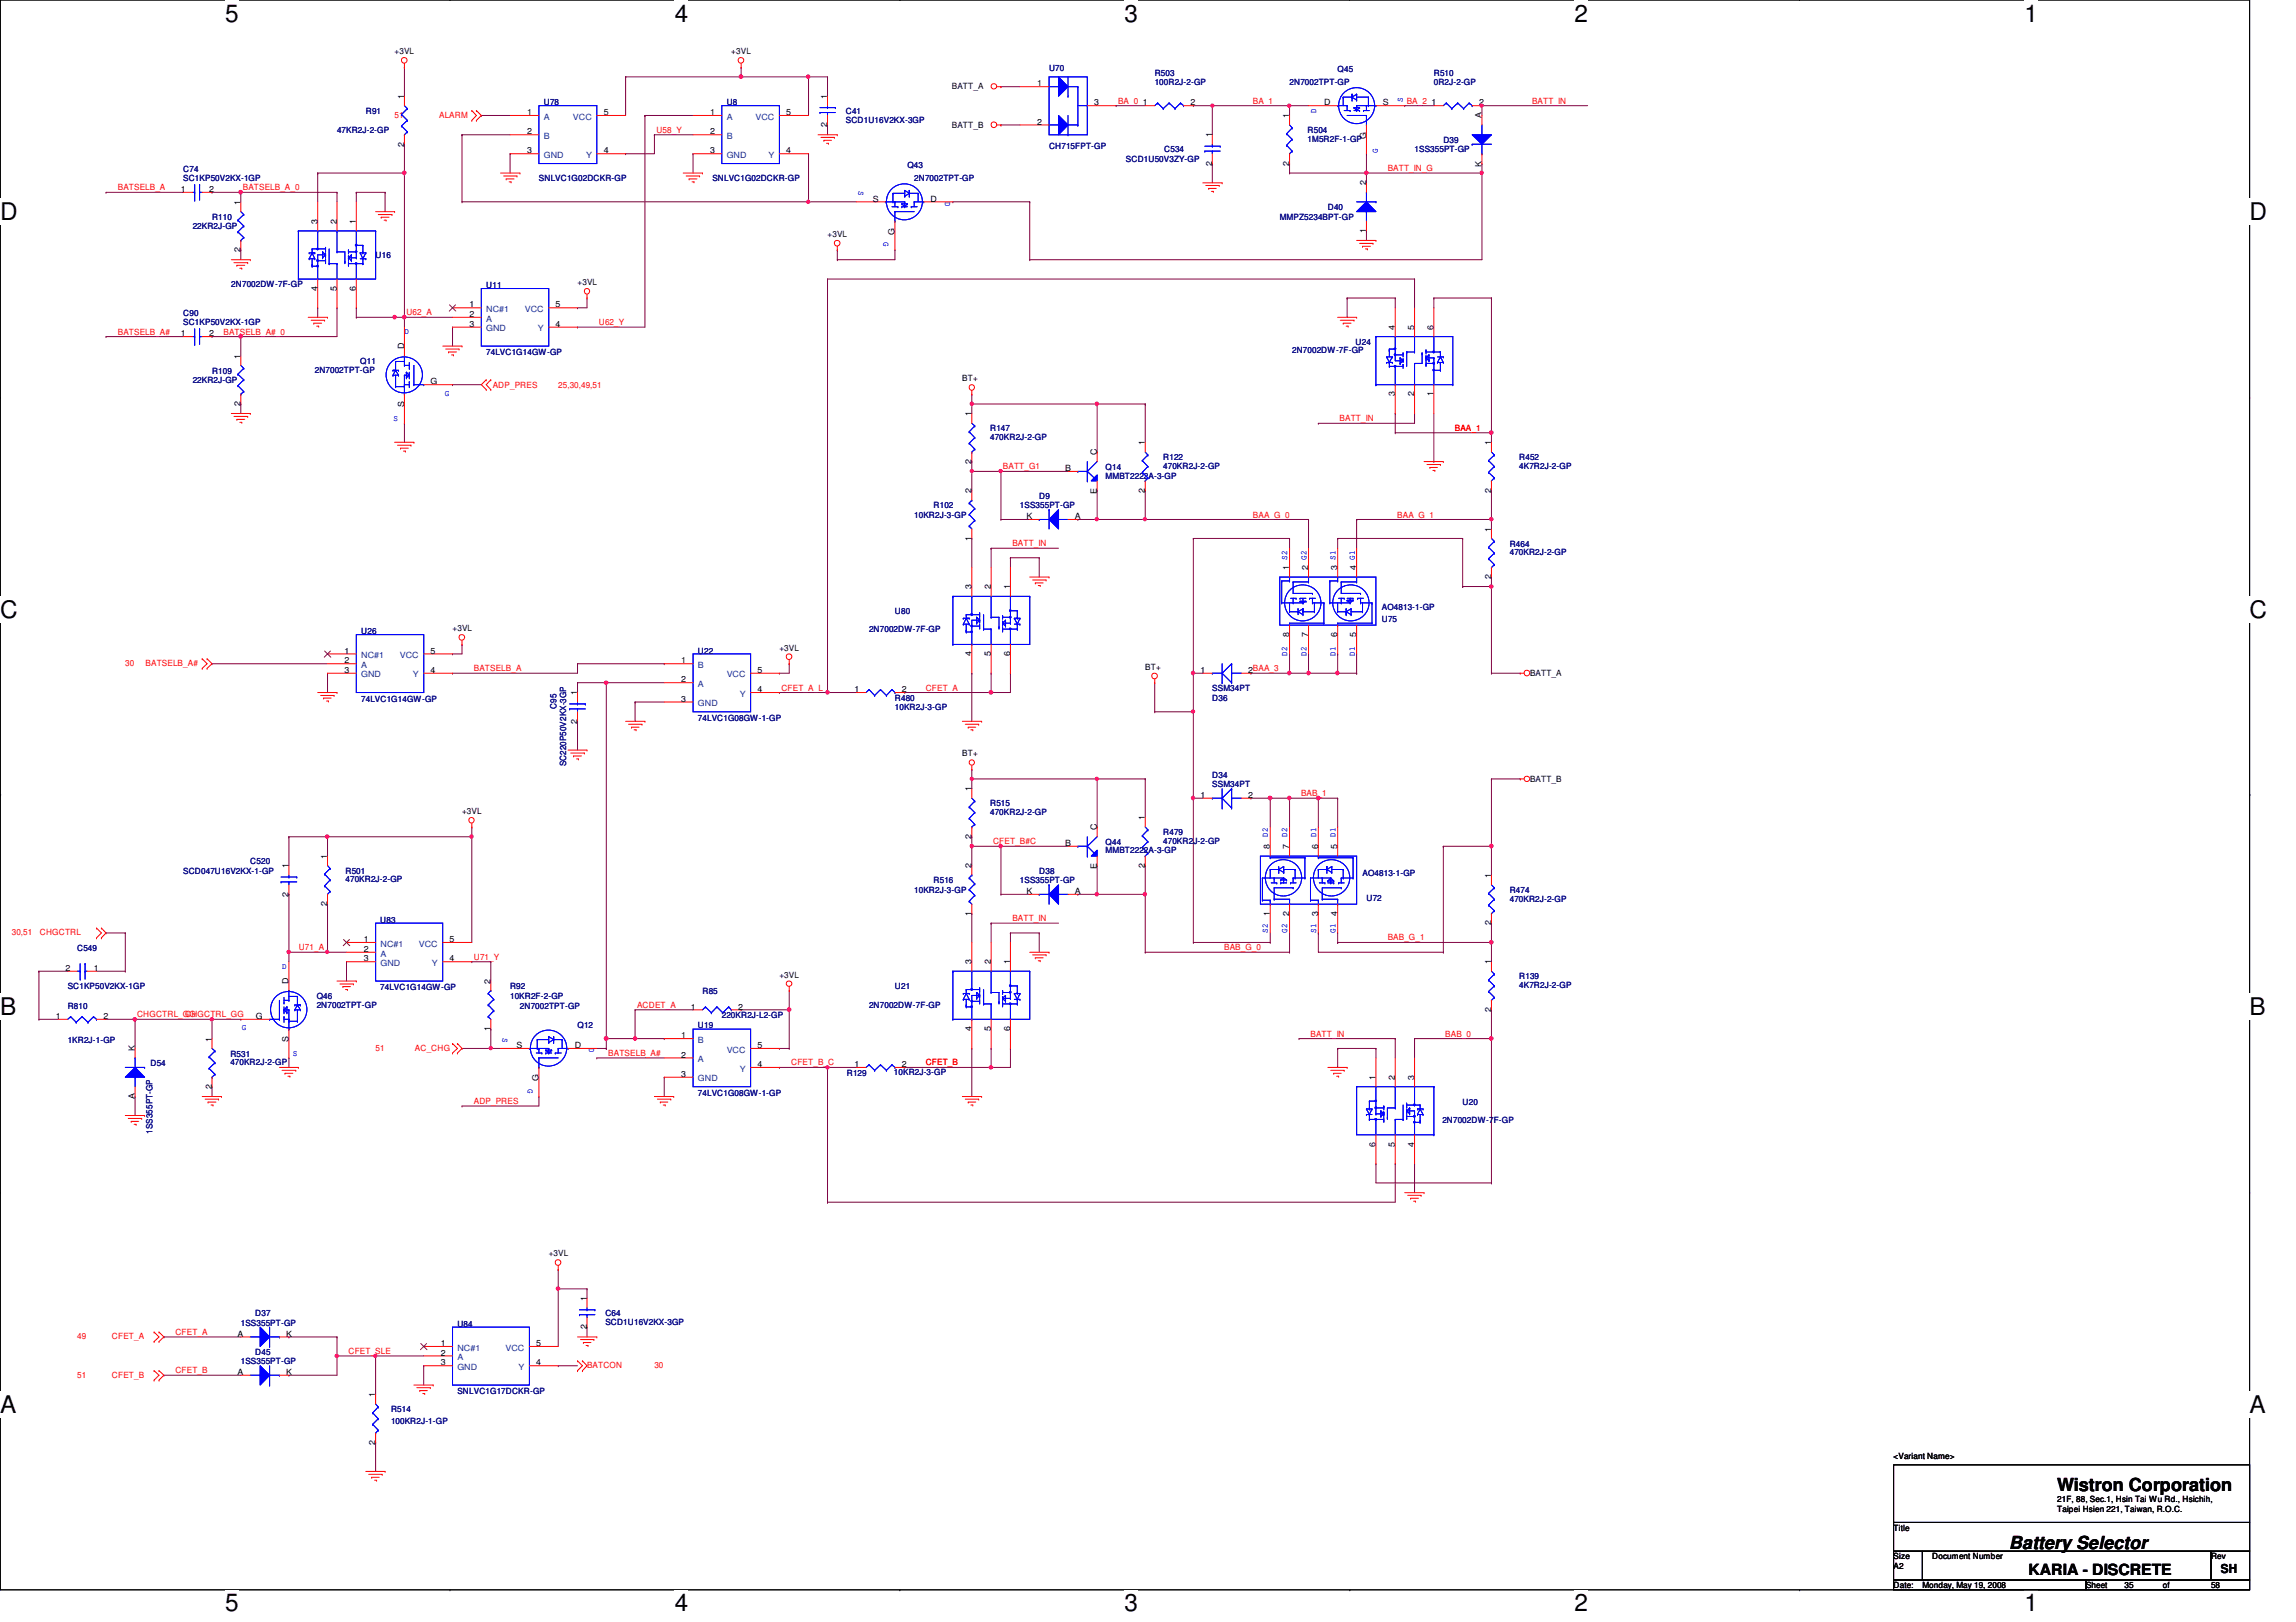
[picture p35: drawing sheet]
<svg xmlns="http://www.w3.org/2000/svg" width="297mm" height="210mm" viewBox="0 0 297 210" stroke-linecap="round" stroke-linejoin="round" font-family="sans-serif">
<defs><g id="words">
<g font-size="3.1">
<text x="29.1" y="2.8">5</text>
<text x="87.3" y="2.8">4</text>
<text x="145.5" y="2.8">3</text>
<text x="203.7" y="2.8">2</text>
<text x="261.9" y="2.8">1</text>
<text x="0" y="28.5">D</text>
<text x="291" y="28.5">D</text>
<text x="0" y="79.9">C</text>
<text x="291" y="79.9">C</text>
<text x="0" y="131.4">B</text>
<text x="291" y="131.4">B</text>
<text x="0" y="182.8">A</text>
<text x="291" y="182.8">A</text>
<text x="29.1" y="208.5">5</text>
<text x="87.3" y="208.5">4</text>
<text x="145.5" y="208.5">3</text>
<text x="203.7" y="208.5">2</text>
<text x="261.9" y="208.5">1</text>
</g>
<g font-size="2.3">
<text x="266.1" y="193">Wistron Corporation</text>
<text x="259.9" y="200.4">Battery Selector</text>
</g>
<text font-size="2" x="262.4" y="203.9">KARIA - DISCRETE</text>
<text font-size="1.6" x="287.3" y="203.5">SH</text>
<g font-size="1.1">
<text x="51.1" y="7">+3VL</text>
<text x="94.6" y="7">+3VL</text>
<text x="123.1" y="11.5">BATT_A</text>
<text x="134.2" y="11.2">1</text>
<text x="52.3" y="12.8" transform="rotate(-90 52.3 12.8)">1</text>
<text x="68.2" y="17.4">2</text>
<text x="68.2" y="14.9">1</text>
<text x="78.1" y="14.9">5</text>
<text x="91.9" y="17.4">2</text>
<text x="91.9" y="14.9">1</text>
<text x="101.7" y="14.9">5</text>
<text x="107" y="16.5" transform="rotate(-90 107 16.5)">2</text>
<text x="107" y="12.8" transform="rotate(-90 107 12.8)">1</text>
<text x="123.1" y="16.5">BATT_B</text>
<text x="134.2" y="16.1">2</text>
<text x="141.6" y="13.6">3</text>
<text x="147.9" y="13.6">1</text>
<text x="154" y="13.6">2</text>
<text x="156.8" y="17.8" transform="rotate(-90 156.8 17.8)">1</text>
<text x="166.8" y="15.3" transform="rotate(-90 166.8 15.3)">1</text>
<text x="171.3" y="13.6">D</text>
<text x="176.7" y="17.9" transform="rotate(-90 176.7 17.9)">G</text>
<text x="178.9" y="13.6">S</text>
<text x="185.2" y="13.6">1</text>
<text x="191.3" y="13.6">2</text>
<text x="191.7" y="15.3" transform="rotate(-90 191.7 15.3)">A</text>
<text x="52.3" y="19" transform="rotate(-90 52.3 19)">2</text>
<text x="68.2" y="19.9">3</text>
<text x="78.1" y="19.9">4</text>
<text x="91.9" y="19.9">3</text>
<text x="101.7" y="19.9">4</text>
<text x="156.8" y="21.4" transform="rotate(-90 156.8 21.4)">2</text>
<text x="166.8" y="21.4" transform="rotate(-90 166.8 21.4)">2</text>
<text x="191.7" y="21.5" transform="rotate(-90 191.7 21.5)">K</text>
<text x="23.4" y="24.8">1</text>
<text x="27" y="24.8">2</text>
<text x="31.1" y="26.5" transform="rotate(-90 31.1 26.5)">1</text>
<text x="41.1" y="29" transform="rotate(-90 41.1 29)">3</text>
<text x="43.6" y="29" transform="rotate(-90 43.6 29)">2</text>
<text x="46.1" y="29" transform="rotate(-90 46.1 29)">1</text>
<text x="112.9" y="26.1">S</text>
<text x="120.4" y="26.1">D</text>
<text x="176.7" y="24" transform="rotate(-90 176.7 24)">2</text>
<text x="31.1" y="32.6" transform="rotate(-90 31.1 32.6)">2</text>
<text x="107.1" y="30.7">+3VL</text>
<text x="115.7" y="30.4" transform="rotate(-90 115.7 30.4)">G</text>
<text x="176.7" y="30.1" transform="rotate(-90 176.7 30.1)">1</text>
<text x="41.1" y="37.6" transform="rotate(-90 41.1 37.6)">4</text>
<text x="43.6" y="37.6" transform="rotate(-90 43.6 37.6)">5</text>
<text x="46.1" y="37.6" transform="rotate(-90 46.1 37.6)">6</text>
<text x="60.7" y="39.8">1</text>
<text x="60.7" y="41">2</text>
<text x="71.9" y="39.8">5</text>
<text x="74.7" y="36.9">+3VL</text>
<text x="23.4" y="43.5">1</text>
<text x="27" y="43.5">2</text>
<text x="31.1" y="46.4" transform="rotate(-90 31.1 46.4)">1</text>
<text x="52.3" y="45.2" transform="rotate(-90 52.3 45.2)">D</text>
<text x="60.7" y="42.3">3</text>
<text x="71.9" y="42.3">4</text>
<text x="180.5" y="42.7" transform="rotate(-90 180.5 42.7)">4</text>
<text x="183" y="42.7" transform="rotate(-90 183 42.7)">5</text>
<text x="185.5" y="42.7" transform="rotate(-90 185.5 42.7)">6</text>
<text x="31.1" y="52.5" transform="rotate(-90 31.1 52.5)">2</text>
<text x="52.3" y="52.7" transform="rotate(-90 52.3 52.7)">S</text>
<text x="55.7" y="49.7">G</text>
<text x="124.5" y="49.4">BT+</text>
<text x="125.7" y="53.9" transform="rotate(-90 125.7 53.9)">1</text>
<text x="180.5" y="51.3" transform="rotate(-90 180.5 51.3)">3</text>
<text x="183" y="51.3" transform="rotate(-90 183 51.3)">2</text>
<text x="185.5" y="51.3" transform="rotate(-90 185.5 51.3)">1</text>
<text x="141.9" y="58.8" transform="rotate(-90 141.9 58.8)">C</text>
<text x="148.1" y="57.6" transform="rotate(-90 148.1 57.6)">1</text>
<text x="192.9" y="57.6" transform="rotate(-90 192.9 57.6)">1</text>
<text x="125.7" y="63.8" transform="rotate(-90 125.7 63.8)">2</text>
<text x="125.7" y="60" transform="rotate(-90 125.7 60)">2</text>
<text x="137.8" y="61">B</text>
<text x="141.9" y="63.9" transform="rotate(-90 141.9 63.9)">E</text>
<text x="148.1" y="63.8" transform="rotate(-90 148.1 63.8)">2</text>
<text x="192.9" y="63.8" transform="rotate(-90 192.9 63.8)">2</text>
<text x="125.7" y="70" transform="rotate(-90 125.7 70)">1</text>
<text x="132.8" y="67.2">K</text>
<text x="139.1" y="67.2">A</text>
<text x="192.9" y="68.8" transform="rotate(-90 192.9 68.8)">1</text>
<text x="125.7" y="76.3" transform="rotate(-90 125.7 76.3)">3</text>
<text x="128.2" y="76.3" transform="rotate(-90 128.2 76.3)">2</text>
<text x="130.7" y="76.3" transform="rotate(-90 130.7 76.3)">1</text>
<text x="166.8" y="73.8" transform="rotate(-90 166.8 73.8)">1 S2</text>
<text x="169.2" y="73.8" transform="rotate(-90 169.2 73.8)">2 G2</text>
<text x="173" y="73.8" transform="rotate(-90 173 73.8)">3 S1</text>
<text x="175.5" y="73.8" transform="rotate(-90 175.5 73.8)">4 G1</text>
<text x="192.9" y="75" transform="rotate(-90 192.9 75)">2</text>
<text x="58.5" y="81.7">+3VL</text>
<text x="166.8" y="82.4" transform="rotate(-90 166.8 82.4)">8</text>
<text x="169.2" y="82.4" transform="rotate(-90 169.2 82.4)">7</text>
<text x="173" y="82.4" transform="rotate(-90 173 82.4)">6</text>
<text x="175.5" y="82.4" transform="rotate(-90 175.5 82.4)">5</text>
<text x="44.6" y="84.6">1</text>
<text x="44.6" y="85.9">2</text>
<text x="44.6" y="87.1">3</text>
<text x="55.7" y="87.1">4</text>
<text x="55.7" y="84.6">5</text>
<text x="74.7" y="90" transform="rotate(-90 74.7 90)">1</text>
<text x="88.1" y="85.9">1</text>
<text x="88.1" y="88.3">2</text>
<text x="98" y="89.6">4</text>
<text x="98" y="87.1">5</text>
<text x="100.8" y="84.2">+3VL</text>
<text x="110.5" y="89.6">1</text>
<text x="116.7" y="89.6">2</text>
<text x="125.7" y="84.9" transform="rotate(-90 125.7 84.9)">4</text>
<text x="128.2" y="84.9" transform="rotate(-90 128.2 84.9)">5</text>
<text x="130.7" y="84.9" transform="rotate(-90 130.7 84.9)">6</text>
<text x="148.2" y="86.7">BT+</text>
<text x="155.3" y="87.1">1</text>
<text x="161.5" y="87.1">2BAA_3</text>
<text x="197.9" y="87.4">BATT_A</text>
<text x="74.7" y="93.6" transform="rotate(-90 74.7 93.6)">2</text>
<text x="88.1" y="90.8">3</text>
<text x="124.5" y="97.9">BT+</text>
<text x="197.9" y="101.1">BATT_B</text>
<text x="59.8" y="105.4">+3VL</text>
<text x="125.7" y="102.4" transform="rotate(-90 125.7 102.4)">1</text>
<text x="141.9" y="107.4" transform="rotate(-90 141.9 107.4)">C</text>
<text x="148.1" y="106.1" transform="rotate(-90 148.1 106.1)">1</text>
<text x="155.3" y="103.3">1</text>
<text x="161.5" y="103.3">2</text>
<text x="37.3" y="112.4" transform="rotate(-90 37.3 112.4)">1</text>
<text x="42.3" y="111.1" transform="rotate(-90 42.3 111.1)">1</text>
<text x="125.7" y="112.4" transform="rotate(-90 125.7 112.4)">2</text>
<text x="125.7" y="108.5" transform="rotate(-90 125.7 108.5)">2</text>
<text x="137.8" y="109.5">B</text>
<text x="141.9" y="112.4" transform="rotate(-90 141.9 112.4)">E</text>
<text x="148.1" y="112.3" transform="rotate(-90 148.1 112.3)">2</text>
<text x="164.3" y="109.9" transform="rotate(-90 164.3 109.9)">8</text>
<text x="166.8" y="109.9" transform="rotate(-90 166.8 109.9)">7</text>
<text x="170.5" y="109.9" transform="rotate(-90 170.5 109.9)">6</text>
<text x="173" y="109.9" transform="rotate(-90 173 109.9)">5</text>
<text x="192.9" y="113.6" transform="rotate(-90 192.9 113.6)">1</text>
<text x="37.3" y="116" transform="rotate(-90 37.3 116)">2</text>
<text x="42.3" y="117.3" transform="rotate(-90 42.3 117.3)">2</text>
<text x="125.7" y="118.5" transform="rotate(-90 125.7 118.5)">1</text>
<text x="132.8" y="115.7">K</text>
<text x="139.1" y="115.7">A</text>
<text x="164.3" y="118.5" transform="rotate(-90 164.3 118.5)">1</text>
<text x="166.8" y="118.5" transform="rotate(-90 166.8 118.5)">2</text>
<text x="170.5" y="118.5" transform="rotate(-90 170.5 118.5)">3</text>
<text x="173" y="118.5" transform="rotate(-90 173 118.5)">4</text>
<text x="192.9" y="119.8" transform="rotate(-90 192.9 119.8)">2</text>
<text x="8.5" y="125.6">2</text>
<text x="12.1" y="125.6">1</text>
<text x="47.1" y="121.9">1</text>
<text x="47.1" y="123.2">2</text>
<text x="47.1" y="124.4">3</text>
<text x="58.2" y="124.4">4</text>
<text x="58.2" y="121.9">5</text>
<text x="125.7" y="124.8" transform="rotate(-90 125.7 124.8)">3</text>
<text x="128.2" y="124.8" transform="rotate(-90 128.2 124.8)">2</text>
<text x="130.7" y="124.8" transform="rotate(-90 130.7 124.8)">1</text>
<text x="192.9" y="124.8" transform="rotate(-90 192.9 124.8)">1</text>
<text x="7.2" y="131.9">1</text>
<text x="13.4" y="131.9">2</text>
<text x="33.1" y="131.9">G</text>
<text x="37.3" y="127.3" transform="rotate(-90 37.3 127.3)">D</text>
<text x="63.5" y="127.3" transform="rotate(-90 63.5 127.3)">2</text>
<text x="89.4" y="130.6">1</text>
<text x="95.5" y="130.6">2</text>
<text x="100.8" y="126.5">+3VL</text>
<text x="192.9" y="131" transform="rotate(-90 192.9 131)">2</text>
<text x="17.4" y="136" transform="rotate(-90 17.4 136)">K</text>
<text x="27.4" y="134.8" transform="rotate(-90 27.4 134.8)">1</text>
<text x="37.3" y="134.8" transform="rotate(-90 37.3 134.8)">S</text>
<text x="63.5" y="133.4" transform="rotate(-90 63.5 133.4)">1</text>
<text x="66.8" y="135.6">S</text>
<text x="74.4" y="135.6">D</text>
<text x="88.1" y="134.4">1</text>
<text x="88.1" y="136.9">2</text>
<text x="98" y="135.6">5</text>
<text x="125.7" y="133.4" transform="rotate(-90 125.7 133.4)">4</text>
<text x="128.2" y="133.4" transform="rotate(-90 128.2 133.4)">5</text>
<text x="130.7" y="133.4" transform="rotate(-90 130.7 133.4)">6</text>
<text x="17.4" y="142.3" transform="rotate(-90 17.4 142.3)">A</text>
<text x="27.4" y="140.9" transform="rotate(-90 27.4 140.9)">2</text>
<text x="69.7" y="139.9" transform="rotate(-90 69.7 139.9)">G</text>
<text x="88.1" y="139.4">3</text>
<text x="98" y="138.1">4</text>
<text x="110.5" y="138.1">1</text>
<text x="116.7" y="138.1">2</text>
<text x="178" y="139.7" transform="rotate(-90 178 139.7)">1</text>
<text x="180.5" y="139.7" transform="rotate(-90 180.5 139.7)">2</text>
<text x="183" y="139.7" transform="rotate(-90 183 139.7)">3</text>
<text x="178" y="148.4" transform="rotate(-90 178 148.4)">6</text>
<text x="180.5" y="148.4" transform="rotate(-90 180.5 148.4)">5</text>
<text x="183" y="148.4" transform="rotate(-90 183 148.4)">4</text>
<text x="71" y="162.6">+3VL</text>
<text x="30.7" y="173">A</text>
<text x="37" y="173">K</text>
<text x="75.9" y="172" transform="rotate(-90 75.9 172)">2</text>
<text x="75.9" y="168.4" transform="rotate(-90 75.9 168.4)">1</text>
<text x="30.7" y="177.9">A</text>
<text x="37" y="177.9">K</text>
<text x="57" y="174.2">1</text>
<text x="57" y="175.4">2</text>
<text x="57" y="176.7">3</text>
<text x="69.4" y="176.7">4</text>
<text x="69.4" y="174.2">5</text>
<text x="48.6" y="180.8" transform="rotate(-90 48.6 180.8)">1</text>
<text x="48.6" y="187" transform="rotate(-90 48.6 187)">2</text>
<text x="245" y="188.8">&lt;Variant Name&gt;</text>
<text x="266.1" y="194.4">21F, 88, Sec.1, Hsin Tai Wu Rd., Hsichih,</text>
<text x="266.1" y="195.7">Taipei Hsien 221, Taiwan, R.O.C.</text>
<text x="245" y="198.1">Title</text>
<text x="245" y="201.8">Size</text>
<text x="245" y="203.1">A2</text>
<text x="250" y="201.8">Document Number</text>
<text x="286" y="201.8">Rev</text>
<text x="245" y="205.5">Date:</text>
<text x="248.7" y="205.5">Monday, May 19, 2008</text>
<text x="269.9" y="205.5">Sheet</text>
<text x="274.9" y="205.5">35</text>
<text x="279.8" y="205.5">of</text>
<text x="286" y="205.5">58</text>
</g>
<g font-size="1.1" fill="#00007f">
<text x="135.7" y="9.1">U70</text>
<text x="149.4" y="9.8">R503</text>
<text x="149.4" y="11">100R2J-2-GP</text>
<text x="166.8" y="11">2N7002TPT-GP</text>
<text x="173.1" y="9.3">Q45</text>
<text x="185.5" y="9.8">R510</text>
<text x="185.5" y="11">0R2J-2-GP</text>
<text x="43.6" y="17.2">47KR2J-2-GP</text>
<text x="47.3" y="14.7">R91</text>
<text x="70.4" y="13.6">U78</text>
<text x="94" y="13.6">U8</text>
<text x="109.4" y="14.7">C41</text>
<text x="109.4" y="15.9">SCD1U16V2KX-3GP</text>
<text x="169.2" y="17.2">R504</text>
<text x="23.7" y="22.2">C74</text>
<text x="23.7" y="23.5">SC1KP50V2KX-1GP</text>
<text x="69.7" y="23.5">SNLVC1G02DCKR-GP</text>
<text x="92.2" y="23.5">SNLVC1G02DCKR-GP</text>
<text x="117.4" y="21.7">Q43</text>
<text x="118.3" y="23.5">2N7002TPT-GP</text>
<text x="135.7" y="19.2">CH715FPT-GP</text>
<text x="145.7" y="21">SCD1U50V3ZY-GP</text>
<text x="150.6" y="19.7">C534</text>
<text x="169.2" y="18.4">1M5R2F-1-GP</text>
<text x="183" y="19.7">1SS355PT-GP</text>
<text x="186.7" y="18.5">D39</text>
<text x="24.9" y="29.7">22KR2J-GP</text>
<text x="27.4" y="28.4">R110</text>
<text x="165.6" y="28.4">MMPZ5234BPT-GP</text>
<text x="171.8" y="27.2">D40</text>
<text x="48.6" y="33.4">U16</text>
<text x="23.7" y="40.9">C90</text>
<text x="29.9" y="37.2">2N7002DW-7F-GP</text>
<text x="62.9" y="37.3">U11</text>
<text x="23.7" y="42.1">SC1KP50V2KX-1GP</text>
<text x="46.6" y="47.1">Q11</text>
<text x="62.9" y="46">74LVC1G14GW-GP</text>
<text x="167.2" y="45.7">2N7002DW-7F-GP</text>
<text x="175.4" y="44.6">U24</text>
<text x="24.9" y="49.6">22KR2J-GP</text>
<text x="27.4" y="48.3">R109</text>
<text x="40.7" y="48.2">2N7002TPT-GP</text>
<text x="128.1" y="55.8">R147</text>
<text x="128.1" y="56.9">470KR2J-2-GP</text>
<text x="150.5" y="59.6">R122</text>
<text x="196.6" y="59.6">R452</text>
<text x="120.8" y="65.8">R102</text>
<text x="131.9" y="65.8">1SS355PT-GP</text>
<text x="134.4" y="64.5">D9</text>
<text x="143" y="60.8">Q14</text>
<text x="143" y="61.9">MMBT2222A-3-GP</text>
<text x="150.5" y="60.7">470KR2J-2-GP</text>
<text x="196.6" y="60.7">4K7R2J-2-GP</text>
<text x="118.3" y="67">10KR2J-3-GP</text>
<text x="195.3" y="70.7">R464</text>
<text x="195.3" y="71.9">470KR2J-2-GP</text>
<text x="46.7" y="82.1">U26</text>
<text x="112.4" y="81.8">2N7002DW-7F-GP</text>
<text x="115.8" y="79.5">U80</text>
<text x="178.8" y="80.5">U75</text>
<text x="178.8" y="79">AO4813-1-GP</text>
<text x="90.3" y="84.6">U22</text>
<text x="156.8" y="89.4">SSM34PT</text>
<text x="46.7" y="90.8">74LVC1G14GW-GP</text>
<text x="72" y="91.7" transform="rotate(-90 72 91.7)">C95</text>
<text x="90.3" y="93.3">74LVC1G08GW-1-GP</text>
<text x="115.8" y="90.7">R480</text>
<text x="115.8" y="91.9">10KR2J-3-GP</text>
<text x="156.8" y="90.7">D36</text>
<text x="73.2" y="99.2" transform="rotate(-90 73.2 99.2)">SC220P50V2KX-3GP</text>
<text x="156.8" y="100.6">D34</text>
<text x="156.8" y="101.9">SSM34PT</text>
<text x="128.1" y="104.4">R515</text>
<text x="128.1" y="105.5">470KR2J-2-GP</text>
<text x="23.7" y="113.1">SCD047U16V2KX-1-GP</text>
<text x="32.4" y="111.8">C520</text>
<text x="44.7" y="113.1">R501</text>
<text x="134.4" y="113.1">D38</text>
<text x="143" y="109.3">Q44</text>
<text x="143" y="110.4">MMBT2222A-3-GP</text>
<text x="150.5" y="108.1">R479</text>
<text x="150.5" y="109.2">470KR2</text>
<text x="154.4" y="109.2">J-2-GP</text>
<text x="176.3" y="113.3">AO4813-1-GP</text>
<text x="44.7" y="114.2">470KR2J-2-GP</text>
<text x="49.2" y="119.4">U83</text>
<text x="118.3" y="115.6">10KR2J-3-GP</text>
<text x="120.8" y="114.3">R516</text>
<text x="131.9" y="114.3">1SS355PT-GP</text>
<text x="176.8" y="116.5">U72</text>
<text x="195.3" y="115.6">R474</text>
<text x="195.3" y="116.7">470KR2J-2-GP</text>
<text x="10" y="123">C549</text>
<text x="8.8" y="130.5">R810</text>
<text x="8.8" y="128">SC1KP50V2KX-1GP</text>
<text x="41" y="130.4">2N7002TPT-GP</text>
<text x="41" y="129.2">Q46</text>
<text x="49.2" y="128.1">74LVC1G14GW-GP</text>
<text x="66" y="128">R92</text>
<text x="66" y="129.2">10KR2F-2-GP</text>
<text x="67.3" y="130.5">2N7002TPT-GP</text>
<text x="90.9" y="128.7">R85</text>
<text x="93.4" y="131.7">220KR2J-L2-GP</text>
<text x="112.4" y="130.4">2N7002DW-7F-GP</text>
<text x="115.8" y="128">U21</text>
<text x="196.6" y="126.7">R139</text>
<text x="196.6" y="127.9">4K7R2J-2-GP</text>
<text x="8.8" y="135">1KR2J-1-GP</text>
<text x="19.5" y="138">D54</text>
<text x="29.8" y="137.8">470KR2J-2-GP</text>
<text x="29.8" y="136.7">R531</text>
<text x="74.7" y="133">Q12</text>
<text x="90.3" y="133.1">U19</text>
<text x="90.3" y="141.8">74LVC1G08GW-1-GP</text>
<text x="109.6" y="139.2">R129</text>
<text x="115.7" y="139.1">10KR2J-3-GP</text>
<text x="189.2" y="143">U20</text>
<text x="19.7" y="146.7" transform="rotate(-90 19.7 146.7)">1SS355PT-GP</text>
<text x="186.6" y="145.3">2N7002DW-7</text>
<text x="193.2" y="145.3">F-GP</text>
<text x="31.2" y="171.6">1SS355PT-GP</text>
<text x="33" y="170.3">D37</text>
<text x="59.2" y="171.7">U84</text>
<text x="78.3" y="170.3">C64</text>
<text x="78.3" y="171.4">SCD1U16V2KX-3GP</text>
<text x="31.2" y="176.5">1SS355PT-GP</text>
<text x="33" y="175.3">D45</text>
<text x="50.6" y="184.3">100KR2J-1-GP</text>
<text x="50.6" y="182.8">R514</text>
<text x="59.2" y="180.4">SNLVC1G17DCKR-GP</text>
</g>
<g font-size="1.1" fill="#f00">
<text x="51.1" y="15.2">51</text>
<text x="56.8" y="15.2">ALARM</text>
<text x="84.9" y="17.2">U58_Y</text>
<text x="144.6" y="13.4">BA_0</text>
<text x="162.1" y="13.4">BA_1</text>
<text x="182" y="13.4">BA_2</text>
<text x="198.2" y="13.4">BATT_IN</text>
<text x="179.5" y="22.1">BATT_IN_G</text>
<text x="15.2" y="24.6">BATSELB_A</text>
<text x="31.4" y="24.6">BATSELB_A_0</text>
<text x="52.6" y="40.8">U62_A</text>
<text x="15.2" y="43.3">BATSELB_A#</text>
<text x="28.9" y="43.3">BATSELB_A#_0</text>
<text x="77.5" y="42.1">U62_Y</text>
<text x="63.8" y="50.2">ADP_PRES</text>
<text x="72.2" y="50.2">25,30,49,51</text>
<text x="173.3" y="54.5">BATT_IN</text>
<text x="188.2" y="55.8">BAA_1</text>
<text x="129.7" y="60.7">BATT_G1</text>
<text x="131" y="70.7">BATT_IN</text>
<text x="162.1" y="67">BAA_G_0</text>
<text x="180.8" y="67">BAA_G_1</text>
<text x="16.2" y="86.2">30</text>
<text x="18.8" y="86.2">BATSELB_A#</text>
<text x="61.3" y="86.9">BATSELB_A</text>
<text x="101.1" y="89.4">CFET_A_L</text>
<text x="119.8" y="89.4">CFET_A</text>
<text x="168.3" y="103">BAB_1</text>
<text x="128.5" y="109.3">CFET_B#C</text>
<text x="131" y="119.2">BATT_IN</text>
<text x="1.5" y="121">30,51</text>
<text x="5.2" y="121">CHGCTRL</text>
<text x="38.6" y="123">U71_A</text>
<text x="61.3" y="124.2">U71_Y</text>
<text x="158.4" y="123">BAB_G_0</text>
<text x="179.5" y="121.7">BAB_G_1</text>
<text x="17.7" y="131.7">CHGCTRL_GG</text>
<text x="24" y="131.7">CHGCTRL_GG</text>
<text x="82.4" y="130.4">ACDET_A</text>
<text x="48.6" y="136">51</text>
<text x="53.7" y="136">AC_CHG</text>
<text x="78.7" y="136.7">BATSELB_A#</text>
<text x="102.4" y="137.9">CFET_B_C</text>
<text x="119.8" y="137.9">CFET_B</text>
<text x="169.5" y="134.2">BATT_IN</text>
<text x="187" y="134.2">BAB_0</text>
<text x="61.3" y="142.9">ADP_PRES</text>
<text x="10" y="173.3">49</text>
<text x="14.5" y="173.3">CFET_A</text>
<text x="22.7" y="172.8">CFET_A</text>
<text x="10" y="178.3">51</text>
<text x="14.5" y="178.3">CFET_B</text>
<text x="22.7" y="177.7">CFET_B</text>
<text x="45.1" y="175.2">CFET_SLE</text>
<text x="75.9" y="177">BATCON</text>
<text x="84.7" y="177">30</text>
</g>
<g font-size="1.1" fill="#003f7f">
<text x="70.4" y="18">B</text>
<text x="70.4" y="15.5">A</text>
<text x="74.1" y="15.5">VCC</text>
<text x="94" y="18">B</text>
<text x="94" y="15.5">A</text>
<text x="97.7" y="15.5">VCC</text>
<text x="70.4" y="20.4">GND</text>
<text x="75.8" y="20.4">Y</text>
<text x="94" y="20.4">GND</text>
<text x="99.4" y="20.4">Y</text>
<text x="62.9" y="40.4">NC#1</text>
<text x="62.9" y="41.6">A</text>
<text x="67.9" y="40.4">VCC</text>
<text x="62.9" y="42.9">GND</text>
<text x="69.6" y="42.9">Y</text>
<text x="46.7" y="85.2">NC#1</text>
<text x="46.7" y="86.4">A</text>
<text x="46.7" y="87.7">GND</text>
<text x="51.7" y="85.2">VCC</text>
<text x="53.4" y="87.7">Y</text>
<text x="90.3" y="86.4">B</text>
<text x="90.3" y="88.9">A</text>
<text x="94" y="87.7">VCC</text>
<text x="90.3" y="91.4">GND</text>
<text x="95.7" y="90.2">Y</text>
<text x="49.2" y="122.5">NC#1</text>
<text x="49.2" y="123.8">A</text>
<text x="49.2" y="125">GND</text>
<text x="54.2" y="122.5">VCC</text>
<text x="55.9" y="125">Y</text>
<text x="90.3" y="135">B</text>
<text x="90.3" y="137.5">A</text>
<text x="94" y="136.2">VCC</text>
<text x="90.3" y="140">GND</text>
<text x="95.7" y="138.7">Y</text>
<text x="59.2" y="174.8">NC#1</text>
<text x="59.2" y="176">A</text>
<text x="59.2" y="177.3">GND</text>
<text x="65.4" y="174.8">VCC</text>
<text x="67.1" y="177.3">Y</text>
</g>
<g font-size="1.1" fill="#00f">
<text x="170.3" y="14.6" transform="rotate(-90 170.3 14.6)">D</text>
<text x="181.5" y="13.2" transform="rotate(-90 181.5 13.2)">S</text>
<text x="178.3" y="19.8" transform="rotate(-90 178.3 19.8)">G</text>
<text x="111.1" y="24.8" transform="rotate(90 111.1 24.8)">S</text>
<text x="122.3" y="26.1" transform="rotate(90 122.3 26.1)">D</text>
<text x="114.3" y="31.4" transform="rotate(90 114.3 31.4)">G</text>
<text x="52.3" y="43.3">D</text>
<text x="57.5" y="51.2">G</text>
<text x="50.9" y="54.4">S</text>
<text x="166.5" y="72.4" transform="rotate(-90 166.5 72.4)">S2</text>
<text x="169" y="72.4" transform="rotate(-90 169 72.4)">G2</text>
<text x="172.8" y="72.4" transform="rotate(-90 172.8 72.4)">S1</text>
<text x="175.3" y="72.4" transform="rotate(-90 175.3 72.4)">G1</text>
<text x="166.5" y="84.9" transform="rotate(-90 166.5 84.9)">D2</text>
<text x="169" y="84.9" transform="rotate(-90 169 84.9)">D2</text>
<text x="172.8" y="84.9" transform="rotate(-90 172.8 84.9)">D1</text>
<text x="175.3" y="84.9" transform="rotate(-90 175.3 84.9)">D1</text>
<text x="164" y="108.3" transform="rotate(-90 164 108.3)">D2</text>
<text x="166.5" y="108.3" transform="rotate(-90 166.5 108.3)">D2</text>
<text x="170.3" y="108.3" transform="rotate(-90 170.3 108.3)">D1</text>
<text x="172.8" y="108.3" transform="rotate(-90 172.8 108.3)">D1</text>
<text x="36.5" y="125.4">D</text>
<text x="164" y="120.7" transform="rotate(-90 164 120.7)">S2</text>
<text x="166.5" y="120.7" transform="rotate(-90 166.5 120.7)">G2</text>
<text x="170.3" y="120.7" transform="rotate(-90 170.3 120.7)">S1</text>
<text x="172.8" y="120.7" transform="rotate(-90 172.8 120.7)">G1</text>
<text x="31.3" y="133.3">G</text>
<text x="37.9" y="136.6">S</text>
<text x="65" y="134.3" transform="rotate(90 65 134.3)">S</text>
<text x="76.2" y="135.7" transform="rotate(90 76.2 135.7)">D</text>
<text x="68.3" y="140.9" transform="rotate(90 68.3 140.9)">G</text>
</g>
</g></defs>
<path d="M0 0h291v205.7h-291z" fill="none" stroke="#000" stroke-width=".13"/>
<g fill="#fff">
<path d="M29.1 0h1.8v3.5h-1.8z"/>
<path d="M29.1 205.7h1.8v3.5h-1.8z"/>
</g>
<path d="M58.2 0h.1M58.2 205.7h.1" fill="none" stroke="#000" stroke-width=".13"/>
<g fill="#fff">
<path d="M87.3 0h1.7v3.5h-1.7z"/>
<path d="M87.3 205.7h1.7v3.5h-1.7z"/>
</g>
<path d="M116.4 0h.1M116.4 205.7h.1" fill="none" stroke="#000" stroke-width=".13"/>
<g fill="#fff">
<path d="M145.5 0h1.7v3.5h-1.7z"/>
<path d="M145.5 205.7h1.7v3.5h-1.7z"/>
</g>
<path d="M174.6 0h.1M174.6 205.7h.1" fill="none" stroke="#000" stroke-width=".13"/>
<g fill="#fff">
<path d="M203.7 0h1.7v3.5h-1.7z"/>
<path d="M203.7 205.7h1.7v3.5h-1.7z"/>
</g>
<path d="M232.8 0h.1M232.8 205.7h.1" fill="none" stroke="#000" stroke-width=".13"/>
<g fill="#fff">
<path d="M261.9 0h1.7v3.5h-1.7z"/>
<path d="M261.9 205.7h1.7v3.5h-1.7z"/>
<path d="M0 25.7h2.3v3.5h-2.3z"/>
<path d="M291 25.7h2.3v3.5h-2.3z"/>
<path d="M0 77.1h2.3v3.5h-2.3z"/>
<path d="M291 77.1h2.3v3.5h-2.3z"/>
</g>
<path d="M0 51.4h.1M291 51.4h.1" fill="none" stroke="#000" stroke-width=".13"/>
<g fill="#fff">
<path d="M0 128.6h2.1v3.4h-2.1z"/>
<path d="M291 128.6h2.1v3.4h-2.1z"/>
</g>
<path d="M0 102.9h.1M291 102.9h.1" fill="none" stroke="#000" stroke-width=".13"/>
<g fill="#fff">
<path d="M0 180h2.1v3.5h-2.1z"/>
<path d="M291 180h2.1v3.5h-2.1z"/>
</g>
<path d="M0 154.3h.1M291 154.3h.1" fill="none" stroke="#000" stroke-width=".13"/>
<path d="M193 67.2h.1M193 63.5v3.7" fill="none" stroke="#7f003f" stroke-width=".13"/>
<path d="M192.8 67h.3l.1 .2-.1 .1-.2 .1-.1-.1z" fill-rule="evenodd" fill="#f0f"/>
<path d="M192.8 67h.3l.1 .2-.1 .1-.2 .1-.1-.1z" fill="none" stroke="#f0f" stroke-width=".13"/>
<g fill="none" stroke="#7f003f" stroke-width=".13">
<path d="M59.8 17.4h.1M59.8 17.4v8.7M59.8 17.4h6.2M66 19.9h.1M66 19.9v2.5M107.1 36.1h.1M107.1 36.1v53.5M193 67.2h.1M193 67.2v1.3M42.4 87.1h.1M42.4 87.1v2.5M58.5 84.6h.1"/>
<path d="M58.5 87.1h.1M58.5 87.1h16.2M59.8 83.4h.1M59.8 83.4v1.2h-1.3M82.2 90.8h.1M82.2 90.8v2.5M100.8 87.1h.1M102.1 85.9h.1M102.1 85.9v1.2h-1.3M107.1 89.6h.1M107.1 89.6h3.7M102.1 135.7h.1"/>
<path d="M102.1 130.7v5"/>
</g>
<path d="M106.9 89.4h.3l.1 .2-.1 .2h-.1h-.2z" fill-rule="evenodd" fill="#f0f"/>
<path d="M106.9 89.4h.3l.1 .2-.1 .2h-.1h-.2z" fill="none" stroke="#f0f" stroke-width=".13"/>
<path d="M95.9 9.9h.1M95.9 9.9h8.7M100.8 89.6h.1M100.8 89.6h6.3" fill="none" stroke="#7f003f" stroke-width=".13"/>
<path d="M95.7 9.8h.3l.1 .1-.1 .2-.2 .1-.1-.1z" fill-rule="evenodd" fill="#f0f"/>
<path d="M95.7 9.8h.3l.1 .1-.1 .2-.2 .1-.1-.1z" fill="none" stroke="#f0f" stroke-width=".13"/>
<path d="M104.6 19.9h.1M104.6 19.9v6.2M125.7 52.3h.1M125.7 52.3v1.2M125.7 61h.1M125.7 61v2.5" fill="none" stroke="#7f003f" stroke-width=".13"/>
<path d="M125.6 52.1h.3v.1v.2l-.2 .1-.1-.1z" fill-rule="evenodd" fill="#f0f"/>
<path d="M125.6 52.1h.3v.1v.2l-.2 .1-.1-.1z" fill="none" stroke="#f0f" stroke-width=".13"/>
<path d="M104.6 9.9h.1M104.6 9.9h2.5" fill="none" stroke="#7f003f" stroke-width=".13"/>
<path d="M104.4 9.8h.3l.1 .1-.1 .2-.1 .1-.2-.1z" fill-rule="evenodd" fill="#f0f"/>
<path d="M104.4 9.8h.3l.1 .1-.1 .2-.1 .1-.2-.1z" fill="none" stroke="#f0f" stroke-width=".13"/>
<g fill="none" stroke="#7f003f" stroke-width=".13">
<path d="M52.3 8.7h.1M52.3 8.7v3.7M107.1 36.1h75.9M183 36.1h.1M183 39.8h.1M183 36.1v3.7M129.5 61h.1M129.5 61h8.7M186.7 109.5h.1M186.7 109.5h6.3M77.2 136.9h.1M77.2 136.9h8.7"/>
<path d="M100.8 135.7h.1M100.8 135.7h1.3M102.1 130.7h.1M102.1 128.2v2.5M168.1 134.4h.1M168.1 134.4h12.4M178 135.7h.1M178 135.7v1.2M180.5 134.4h.1M180.5 134.4v2.5M183 134.4h.1M183 134.4v2.5"/>
<path d="M183 134.4h10M178 150.6h.1M178 150.6v2.5h15M180.5 150.6h.1M180.5 150.6v5M183 150.6h.1M183 150.6v3.7M193 153.1h.1"/>
</g>
<path d="M101.9 130.5h.3l.1 .1-.1 .2-.1 .1-.2-.1z" fill-rule="evenodd" fill="#f0f"/>
<path d="M101.9 130.5h.3l.1 .1-.1 .2-.1 .1-.2-.1z" fill="none" stroke="#f0f" stroke-width=".13"/>
<path d="M107.1 9.9h.1M107.1 16.2h.1M107.1 9.9v2.5M107.1 16.2v1.2M13.7 24.9h.1M13.7 24.9h10M13.7 43.6h.1M13.7 43.6h10M154.4 92.1h.1M154.4 92.1v11.2" fill="none" stroke="#7f003f" stroke-width=".13"/>
<path d="M154.2 103.1h.3l.1 .2-.1 .1-.2 .1-.1-.1z" fill-rule="evenodd" fill="#f0f"/>
<path d="M154.2 103.1h.3l.1 .2-.1 .1-.2 .1-.1-.1z" fill="none" stroke="#f0f" stroke-width=".13"/>
<path d="M154.2 91.9h.3l.1 .2-.1 .1-.2 .1-.1-.1z" fill-rule="evenodd" fill="#f0f"/>
<path d="M154.2 91.9h.3l.1 .2-.1 .1-.2 .1-.1-.1z" fill="none" stroke="#f0f" stroke-width=".13"/>
<path d="M31.2 24.9h.1M31.2 24.9h12.4" fill="none" stroke="#7f003f" stroke-width=".13"/>
<path d="M31 24.7h.3l.1 .1-.1 .2-.2 .1-.1-.1z" fill-rule="evenodd" fill="#f0f"/>
<path d="M31 24.7h.3l.1 .1-.1 .2-.2 .1-.1-.1z" fill="none" stroke="#f0f" stroke-width=".13"/>
<path d="M104.6 26.1h.1M104.6 26.1h6.2M31.2 43.6h.1M31.2 43.6h12.4" fill="none" stroke="#7f003f" stroke-width=".13"/>
<path d="M31 43.4h.3l.1 .1-.1 .2-.2 .1-.1-.1z" fill-rule="evenodd" fill="#f0f"/>
<path d="M31 43.4h.3l.1 .1-.1 .2-.2 .1-.1-.1z" fill="none" stroke="#f0f" stroke-width=".13"/>
<g fill="none" stroke="#7f003f" stroke-width=".13">
<path d="M27.4 24.9h.1M27.4 24.9h3.8M31.2 24.9h.1M31.2 24.9v1.2M108.3 33.6h.1M115.8 32.3h.1M115.8 32.3v1.3h-7.5M123.3 26.1h.1M123.3 26.1h9.9M27.4 43.6h.1M27.4 43.6h3.8M31.2 43.6h.1"/>
<path d="M31.2 52.3h.1M31.2 43.6v2.5M31.2 52.3v1.2M125.7 59.7h.1M125.7 59.7v1.3M78.4 134.4h.1M78.4 134.4h3.8"/>
</g>
<path d="M82 134.2h.3l.1 .2-.1 .1-.1 .1-.2-.1z" fill-rule="evenodd" fill="#f0f"/>
<path d="M82 134.2h.3l.1 .2-.1 .1-.1 .1-.2-.1z" fill="none" stroke="#f0f" stroke-width=".13"/>
<path d="M78.2 134.2h.4l.1 .2-.1 .1-.2 .1-.2-.1z" fill-rule="evenodd" fill="#f0f"/>
<path d="M78.2 134.2h.4l.1 .2-.1 .1-.2 .1-.2-.1z" fill="none" stroke="#f0f" stroke-width=".13"/>
<path d="M31.2 32.3h.1M31.2 32.3v1.3M108.3 32.3h.1M108.3 32.3v1.3M193 109.5h.1M193 109.5v3.7M193 119.5v2.5M27.4 131.9h.1M27.4 131.9v2.5M193 122h.1M27.4 140.6h.1M27.4 140.6v1.3" fill="none" stroke="#7f003f" stroke-width=".13"/>
<path d="M192.8 121.8h.3l.1 .1-.1 .2-.2 .1-.1-.1z" fill-rule="evenodd" fill="#f0f"/>
<path d="M192.8 121.8h.3l.1 .1-.1 .2-.2 .1-.1-.1z" fill="none" stroke="#f0f" stroke-width=".13"/>
<path d="M156.8 13.7h.1M156.8 13.7h10M156.8 13.7v3.7M82.2 130.7h.1M82.2 134.4h.1M82.2 130.7h7.5M82.2 130.7v3.7M95.9 130.7h.1M95.9 130.7h6.2M193 130.7h.1M193 130.7v3.7" fill="none" stroke="#7f003f" stroke-width=".13"/>
<path d="M156.7 13.5h.3l.1 .2-.1 .1-.2 .1-.1-.1z" fill-rule="evenodd" fill="#f0f"/>
<path d="M156.7 13.5h.3l.1 .2-.1 .1-.2 .1-.1-.1z" fill="none" stroke="#f0f" stroke-width=".13"/>
<path d="M156.8 21.2h.1M156.8 21.2v2.5M61 124.5h.1M61 124.5h2.5M63.5 124.5h.1M63.5 124.5v2.5M107.1 138.1h.1M107.1 138.1h3.7" fill="none" stroke="#7f003f" stroke-width=".13"/>
<path d="M106.9 138h.3l.1 .1-.1 .2h-.1h-.2z" fill-rule="evenodd" fill="#f0f"/>
<path d="M106.9 138h.3l.1 .1-.1 .2h-.1h-.2z" fill="none" stroke="#f0f" stroke-width=".13"/>
<path d="M166.8 13.7h.1M166.8 13.7v1.2M46.1 39.8h.1M46.1 39.8v1.3M52.3 22.4h.1M52.3 22.4v18.7M166.8 21.2h.1M166.8 22.4h.1M166.8 21.2v1.2M166.8 22.4h10M52.3 41.1h.1M52.3 41.1h6.2" fill="none" stroke="#7f003f" stroke-width=".13"/>
<path d="M52.1 40.9h.4v.1v.2l-.2 .1-.2-.1z" fill-rule="evenodd" fill="#f0f"/>
<path d="M52.1 40.9h.4v.1v.2l-.2 .1-.2-.1z" fill="none" stroke="#f0f" stroke-width=".13"/>
<path d="M52.1 22.2h.4v.2v.1l-.2 .1-.2-.1z" fill-rule="evenodd" fill="#f0f"/>
<path d="M52.1 22.2h.4v.2v.1l-.2 .1-.2-.1z" fill="none" stroke="#f0f" stroke-width=".13"/>
<path d="M41.1 22.4h.1M41.1 22.4h11.2M41.1 22.4v3.7M59.8 135.7h.1M59.8 135.7h5M63.5 135.7h.1M63.5 133.2h.1M63.5 133.2v2.5M173.1 122h.1M173.1 122h19.9v2.5M193 124.5h.1" fill="none" stroke="#7f003f" stroke-width=".13"/>
<path d="M63.3 135.5h.3l.1 .1-.1 .2h-.1h-.2z" fill-rule="evenodd" fill="#f0f"/>
<path d="M63.3 135.5h.3l.1 .1-.1 .2h-.1h-.2z" fill="none" stroke="#f0f" stroke-width=".13"/>
<path d="M166.8 13.7h.1M166.8 13.7h2.5M176.8 19.9h.1M176.8 19.9v2.5" fill="none" stroke="#7f003f" stroke-width=".13"/>
<path d="M166.6 13.5h.3l.1 .2-.1 .1-.1 .1-.2-.1z" fill-rule="evenodd" fill="#f0f"/>
<path d="M166.6 13.5h.3l.1 .2-.1 .1-.1 .1-.2-.1z" fill="none" stroke="#f0f" stroke-width=".13"/>
<g fill="none" stroke="#7f003f" stroke-width=".13">
<path d="M181.7 13.7h.1M181.7 13.7h3.8M41.1 39.8h.1M41.1 39.8v1.3M129.5 67.2h.1M129.5 61h.1M129.5 67.2h3.7M129.5 61v6.2M139.4 67.2h.1M141.9 63.5h.1M141.9 63.5v3.7h-2.5M170.6 103.3h.1"/>
<path d="M170.6 103.3h2.5"/>
</g>
<path d="M129.3 60.8h.3l.1 .2-.1 .1-.1 .1-.2-.1z" fill-rule="evenodd" fill="#f0f"/>
<path d="M129.3 60.8h.3l.1 .2-.1 .1-.1 .1-.2-.1z" fill="none" stroke="#f0f" stroke-width=".13"/>
<path d="M125.7 61h.1M125.7 61h3.8" fill="none" stroke="#7f003f" stroke-width=".13"/>
<path d="M125.6 60.8h.3v.2v.1l-.2 .1-.1-.1z" fill-rule="evenodd" fill="#f0f"/>
<path d="M125.6 60.8h.3v.2v.1l-.2 .1-.1-.1z" fill="none" stroke="#f0f" stroke-width=".13"/>
<g fill="none" stroke="#7f003f" stroke-width=".13">
<path d="M191.7 13.7h.1M191.7 13.7h13.7M191.7 13.7v1.2M43.6 39.8h.1M43.6 39.8v3.8M125.7 51h.1M125.7 51v1.3h16.2M141.9 52.3h.1M141.9 58.5h.1M141.9 52.3v6.2M134.4 72.2h.1M134.4 72.2v2.5"/>
<path d="M148.2 67.2h.1M148.2 67.2h21.1M173.1 135.7h.1M173.1 135.7v2.4M173.1 135.7h4.9M59.8 143.1h.1M69.7 141.9h.1M69.7 141.9v1.2h-9.9"/>
</g>
<path d="M191.5 13.5h.3l.1 .2-.1 .1-.1 .1-.2-.1z" fill-rule="evenodd" fill="#f0f"/>
<path d="M191.5 13.5h.3l.1 .2-.1 .1-.1 .1-.2-.1z" fill="none" stroke="#f0f" stroke-width=".13"/>
<path d="M46.1 24.9h.1M46.1 24.9v1.2M46.1 24.9h3.7M49.8 24.9h.1M49.8 24.9v2.5M191.7 21.2h.1M191.7 21.2v1.2M128.2 87.1h.1M128.2 87.1v2.5" fill="none" stroke="#7f003f" stroke-width=".13"/>
<path d="M128 89.4h.4v.2v.2h-.2h-.2z" fill-rule="evenodd" fill="#f0f"/>
<path d="M128 89.4h.4v.2v.2h-.2h-.2z" fill="none" stroke="#f0f" stroke-width=".13"/>
<path d="M43.6 24.9h.1M43.6 24.9v1.2M176.8 22.4h.1M176.8 22.4h14.9" fill="none" stroke="#7f003f" stroke-width=".13"/>
<path d="M176.6 22.2h.3l.1 .2-.1 .1-.2 .1-.1-.1z" fill-rule="evenodd" fill="#f0f"/>
<path d="M176.6 22.2h.3l.1 .2-.1 .1-.2 .1-.1-.1z" fill="none" stroke="#f0f" stroke-width=".13"/>
<path d="M185.5 38.6h.1M185.5 38.6v1.2M141.9 52.3h6.3M148.2 52.3h.1M128.2 89.6h.1M128.2 89.6h2.5" fill="none" stroke="#7f003f" stroke-width=".13"/>
<path d="M141.7 52.1h.3l.1 .1-.1 .2-.1 .1-.2-.1z" fill-rule="evenodd" fill="#f0f"/>
<path d="M141.7 52.1h.3l.1 .1-.1 .2-.1 .1-.2-.1z" fill="none" stroke="#f0f" stroke-width=".13"/>
<path d="M148.2 52.3h.1M148.2 52.3v4.9M141.9 67.2h.1M141.9 67.2h6.3M130.7 87.1h.1M130.7 87.1v2.5" fill="none" stroke="#7f003f" stroke-width=".13"/>
<path d="M148 67h.3v.2v.1l-.2 .1-.1-.1z" fill-rule="evenodd" fill="#f0f"/>
<path d="M148 67h.3v.2v.1l-.2 .1-.1-.1z" fill="none" stroke="#f0f" stroke-width=".13"/>
<path d="M141.7 67h.3l.1 .2-.1 .1-.1 .1-.2-.1z" fill-rule="evenodd" fill="#f0f"/>
<path d="M141.7 67h.3l.1 .2-.1 .1-.1 .1-.2-.1z" fill="none" stroke="#f0f" stroke-width=".13"/>
<path d="M52.3 18.7h.1M52.3 18.7v3.7M176.8 22.4h.1M176.8 22.4v1.3M185.5 38.6h7.5M193 38.6h.1M193 56h.1M193 56v1.2M21.2 173h.1M21.2 173h10" fill="none" stroke="#7f003f" stroke-width=".13"/>
<path d="M192.8 55.8h.3l.1 .2-.1 .1-.2 .1-.1-.1z" fill-rule="evenodd" fill="#f0f"/>
<path d="M192.8 55.8h.3l.1 .2-.1 .1-.2 .1-.1-.1z" fill="none" stroke="#f0f" stroke-width=".13"/>
<g fill="none" stroke="#7f003f" stroke-width=".13">
<path d="M133.2 26.1h.1M133.2 33.6h.1M133.2 26.1v7.5M191.7 22.4h.1M191.7 22.4v11.2h-58.5M52.3 41.1h.1M52.3 54.8h.1M52.3 41.1v1.2M52.3 54.8v2.4M154.4 87.1h.1M154.4 87.1h1.2M21.2 178h.1"/>
<path d="M21.2 178h10M54.8 176.7h.1M54.8 176.7v2.5"/>
</g>
<path d="M191.5 22.2h.3l.1 .2-.1 .1-.1 .1-.2-.1z" fill-rule="evenodd" fill="#f0f"/>
<path d="M191.5 22.2h.3l.1 .2-.1 .1-.1 .1-.2-.1z" fill="none" stroke="#f0f" stroke-width=".13"/>
<path d="M193 38.6h.1M193 38.6v17.4M58.5 49.8h.1M58.5 49.8h3.8M180.5 53.5h.1M180.5 53.5v2.5M154.4 103.3h.1M154.4 103.3h1.2M72.2 166.8h.1M72.2 166.8v7.4" fill="none" stroke="#7f003f" stroke-width=".13"/>
<path d="M72 166.6h.3l.1 .2-.1 .1-.1 .1-.2-.1z" fill-rule="evenodd" fill="#f0f"/>
<path d="M72 166.6h.3l.1 .2-.1 .1-.1 .1-.2-.1z" fill="none" stroke="#f0f" stroke-width=".13"/>
<g fill="none" stroke="#7f003f" stroke-width=".13">
<path d="M144.4 13.7h.1M144.4 13.7h3.8M74.7 39.8h.1M75.9 38.6h.1M75.9 38.6v1.2h-1.2M176.8 29.9h.1M176.8 29.9v1.2M185.5 59.7h.1M185.5 53.5v6.2M130.7 72.2h.1M130.7 72.2h3.7M130.7 72.2v1.2"/>
<path d="M175.5 67.2h.1M175.5 67.2h17.5M125.7 100.8h.1M125.7 100.8v1.3M100.8 138.1h.1M100.8 138.1h6.3v17.5M107.1 155.6h.1M107.1 155.6h73.4"/>
</g>
<path d="M125.6 100.6h.3v.2v.1l-.2 .1-.1-.1z" fill-rule="evenodd" fill="#f0f"/>
<path d="M125.6 100.6h.3v.2v.1l-.2 .1-.1-.1z" fill="none" stroke="#f0f" stroke-width=".13"/>
<g fill="none" stroke="#7f003f" stroke-width=".13">
<path d="M83.4 14.9h.1M83.4 14.9h6.3M83.4 14.9v27.4M125.7 109.5h.1M125.7 108.3h.1M125.7 108.3v3.7M129.5 109.5h.1M129.5 115.7h.1M129.5 109.5h8.7M129.5 115.7h3.7M129.5 109.5v6.2M139.4 115.7h.1"/>
<path d="M141.9 112h.1M141.9 112v3.7h-2.5"/>
</g>
<path d="M129.3 109.3h.3l.1 .2-.1 .1-.1 .1-.2-.1z" fill-rule="evenodd" fill="#f0f"/>
<path d="M129.3 109.3h.3l.1 .2-.1 .1-.1 .1-.2-.1z" fill="none" stroke="#f0f" stroke-width=".13"/>
<path d="M125.7 109.5h.1M125.7 109.5h3.8" fill="none" stroke="#7f003f" stroke-width=".13"/>
<path d="M125.6 109.3h.3v.2v.1l-.2 .1-.1-.1z" fill-rule="evenodd" fill="#f0f"/>
<path d="M125.6 109.3h.3v.2v.1l-.2 .1-.1-.1z" fill="none" stroke="#f0f" stroke-width=".13"/>
<path d="M125.7 99.6h.1M125.7 99.6v1.2h16.2M141.9 100.8h.1M141.9 107h.1M141.9 100.8v6.2M128.2 135.7h.1M128.2 135.7v2.4M134.4 120.7h.1M134.4 120.7v2.5M148.2 123.2h.1M148.2 123.2h18.6" fill="none" stroke="#7f003f" stroke-width=".13"/>
<path d="M128 138h.4v.1v.2h-.2h-.2z" fill-rule="evenodd" fill="#f0f"/>
<path d="M128 138h.4v.1v.2h-.2h-.2z" fill="none" stroke="#f0f" stroke-width=".13"/>
<path d="M141.9 100.8h6.3M148.2 100.8h.1M128.2 138.1h.1M128.2 138.1h2.5" fill="none" stroke="#7f003f" stroke-width=".13"/>
<path d="M141.7 100.6h.3l.1 .2-.1 .1-.1 .1-.2-.1z" fill-rule="evenodd" fill="#f0f"/>
<path d="M141.7 100.6h.3l.1 .2-.1 .1-.1 .1-.2-.1z" fill="none" stroke="#f0f" stroke-width=".13"/>
<path d="M141.9 115.7h.1M141.9 115.7h6.3M148.2 100.8h.1M148.2 115.7h.1M148.2 100.8v5M148.2 115.7v7.5M130.7 135.7h.1M130.7 135.7v2.4" fill="none" stroke="#7f003f" stroke-width=".13"/>
<path d="M148 115.5h.3v.2v.2l-.2 .1-.1-.1z" fill-rule="evenodd" fill="#f0f"/>
<path d="M148 115.5h.3v.2v.2l-.2 .1-.1-.1z" fill="none" stroke="#f0f" stroke-width=".13"/>
<path d="M141.7 115.5h.3l.1 .2-.1 .2-.1 .1-.2-.1z" fill-rule="evenodd" fill="#f0f"/>
<path d="M141.7 115.5h.3l.1 .2-.1 .2-.1 .1-.2-.1z" fill="none" stroke="#f0f" stroke-width=".13"/>
<g fill="none" stroke="#7f003f" stroke-width=".13">
<path d="M129.5 11.2h.1M129.5 11.2h2.4M174.3 38.6h.1M174.3 38.6h6.2M180.5 38.6h.1M180.5 38.6v1.2M58.5 42.3h.1M58.5 42.3v2.5M74.7 42.3h.1M74.7 42.3h8.7M128.2 71h.1M128.2 71v2.4"/>
<path d="M128.2 71h8.7M125.7 87.1h.1M125.7 87.1v6.2M125.7 118.2h.1M125.7 118.2v3.8M128.2 119.5h.1M128.2 119.5v2.5M128.2 119.5h8.7M125.7 135.7h.1M125.7 135.7v6.2M130.7 120.7h.1M130.7 120.7h3.7"/>
<path d="M130.7 120.7v1.3M193 134.4v18.7M193 153.1h.1M72.2 176.7h.1M72.2 176.7h2.5"/>
</g>
<path d="M192.8 134.2h.3l.1 .2-.1 .1-.2 .1-.1-.1z" fill-rule="evenodd" fill="#f0f"/>
<path d="M192.8 134.2h.3l.1 .2-.1 .1-.2 .1-.1-.1z" fill="none" stroke="#f0f" stroke-width=".13"/>
<path d="M129.5 16.2h.1M129.5 16.2h2.4M174.3 38.6h.1M174.3 38.6v2.5M189.2 75.9h.1M189.2 69.7v6.2M193 75.9h.1M193 75.9v11.2" fill="none" stroke="#7f003f" stroke-width=".13"/>
<path d="M192.8 75.8h.3l.1 .1-.1 .1-.2 .1-.1-.1z" fill-rule="evenodd" fill="#f0f"/>
<path d="M192.8 75.8h.3l.1 .1-.1 .1-.2 .1-.1-.1z" fill="none" stroke="#f0f" stroke-width=".13"/>
<path d="M117 89.6h.1M117 89.6h11.2M193 100.8h.1M193 100.8v8.7" fill="none" stroke="#7f003f" stroke-width=".13"/>
<path d="M192.8 109.3h.3l.1 .2-.1 .1-.2 .1-.1-.1z" fill-rule="evenodd" fill="#f0f"/>
<path d="M192.8 109.3h.3l.1 .2-.1 .1-.2 .1-.1-.1z" fill="none" stroke="#f0f" stroke-width=".13"/>
<path d="M78.4 88.3h.1M78.4 88.3h7.5M78.4 88.3v46.1" fill="none" stroke="#7f003f" stroke-width=".13"/>
<path d="M78.2 134.2h.4l.1 .2-.1 .1-.2 .1-.2-.1z" fill-rule="evenodd" fill="#f0f"/>
<path d="M78.2 134.2h.4l.1 .2-.1 .1-.2 .1-.2-.1z" fill="none" stroke="#f0f" stroke-width=".13"/>
<path d="M78.2 88.2h.4l.1 .1-.1 .2-.2 .1-.2-.1z" fill-rule="evenodd" fill="#f0f"/>
<path d="M78.2 88.2h.4l.1 .1-.1 .2-.2 .1-.2-.1z" fill="none" stroke="#f0f" stroke-width=".13"/>
<g fill="none" stroke="#7f003f" stroke-width=".13">
<path d="M62.3 14.9h.1M62.3 14.9h3.7M80.9 19.9h.1M80.9 9.9h.1M84.7 17.4h.1M84.7 17.4h5M84.7 17.4v2.5h-3.8M89.7 19.9h.1M89.7 19.9v2.5M95.9 8.7h.1M95.9 8.7v1.2h-15M154.4 13.7h.1"/>
<path d="M154.4 13.7h2.4M170.6 54.8h.1M183 53.5h.1M183 53.5v1.3h-12.4M148.2 63.5h.1M148.2 63.5v3.7M154.4 69.7h12.4M166.8 69.7h.1M166.8 71h.1M166.8 69.7v1.3M169.3 67.2h.1M169.3 67.2v3.8"/>
<path d="M173.1 69.7h.1M173.1 69.7v1.3M173.1 69.7h16.1M175.5 67.2h.1M175.5 67.2v3.8M189.2 75.9h.1M189.2 69.7h.1M189.2 75.9h3.8M193 75.9h.1M193 74.7v1.2M27.4 85.9h.1M27.4 85.9h15"/>
<path d="M74.7 88.3h.1M74.7 93.3h.1M74.7 88.3h3.7M74.7 88.3v1.3M74.7 93.3v3.8M149.4 92.1h.1M149.4 88.3v3.8M149.4 92.1h5M154.4 92.1h.1M166.8 87.1h.1M166.8 84.6v2.5M173.1 84.6h.1"/>
<path d="M173.1 84.6v2.5M175.5 87.1h.1M175.5 84.6v2.5M193 87.1h.1M193 87.1h3.7M193 100.8h3.7M196.7 100.8h.1M44.8 124.5h.1M44.8 124.5v2.5M78.4 135.7h.1M78.4 134.4v1.3M85.9 139.4h.1"/>
<path d="M85.9 139.4v2.5M117 138.1h.1M117 138.1h11.2"/>
</g>
<path d="M166.6 86.9h.3l.1 .2-.1 .2h-.1h-.2z" fill-rule="evenodd" fill="#f0f"/>
<path d="M166.6 86.9h.3l.1 .2-.1 .2h-.1h-.2z" fill="none" stroke="#f0f" stroke-width=".13"/>
<g fill="none" stroke="#7f003f" stroke-width=".13">
<path d="M161.8 87.1h.1M161.8 87.1h5M169.3 84.6h.1M169.3 84.6v2.5M148.2 112h.1M148.2 112v3.7M166.8 103.3h.1M166.8 103.3v3.7M173.1 103.3h.1M173.1 103.3v3.7M186.7 109.5h.1M186.7 109.5v13.7"/>
<path d="M170.6 123.2h16.1M186.7 123.2h.1"/>
</g>
<path d="M166.6 103.1h.3l.1 .2-.1 .1-.1 .1-.2-.1z" fill-rule="evenodd" fill="#f0f"/>
<path d="M166.6 103.1h.3l.1 .2-.1 .1-.1 .1-.2-.1z" fill="none" stroke="#f0f" stroke-width=".13"/>
<path d="M170.6 103.3h.1M170.6 103.3v3.7" fill="none" stroke="#7f003f" stroke-width=".13"/>
<path d="M170.4 103.1h.3l.1 .2-.1 .1-.2 .1-.1-.1z" fill-rule="evenodd" fill="#f0f"/>
<path d="M170.4 103.1h.3l.1 .2-.1 .1-.2 .1-.1-.1z" fill="none" stroke="#f0f" stroke-width=".13"/>
<path d="M154.4 69.7h.1M154.4 69.7v22.4M154.4 87.1h.1M166.8 87.1h2.5M169.3 87.1h.1" fill="none" stroke="#7f003f" stroke-width=".13"/>
<path d="M154.2 86.9h.3l.1 .2-.1 .2h-.2h-.1z" fill-rule="evenodd" fill="#f0f"/>
<path d="M154.2 86.9h.3l.1 .2-.1 .2h-.2h-.1z" fill="none" stroke="#f0f" stroke-width=".13"/>
<path d="M169.3 87.1h.1M169.3 87.1h3.8" fill="none" stroke="#7f003f" stroke-width=".13"/>
<path d="M172.9 86.9h.3v.2v.2h-.2h-.1z" fill-rule="evenodd" fill="#f0f"/>
<path d="M172.9 86.9h.3v.2v.2h-.2h-.1z" fill="none" stroke="#f0f" stroke-width=".13"/>
<path d="M169.1 86.9h.3l.1 .2-.1 .2h-.1h-.2z" fill-rule="evenodd" fill="#f0f"/>
<path d="M169.1 86.9h.3l.1 .2-.1 .2h-.1h-.2z" fill="none" stroke="#f0f" stroke-width=".13"/>
<path d="M173.1 87.1h2.4M175.5 87.1h.1M164.3 103.3h.1M164.3 103.3v3.7" fill="none" stroke="#7f003f" stroke-width=".13"/>
<path d="M164.1 103.1h.4v.2v.1l-.2 .1-.2-.1z" fill-rule="evenodd" fill="#f0f"/>
<path d="M164.1 103.1h.4v.2v.1l-.2 .1-.2-.1z" fill="none" stroke="#f0f" stroke-width=".13"/>
<g fill="none" stroke="#7f003f" stroke-width=".13">
<path d="M80.9 9.9h.1M80.9 9.9v5M104.6 9.9h.1M104.6 9.9v5M59.8 26.1h.1M59.8 26.1h44.8M154.4 103.3h.1M154.4 103.3v18.7M161.8 103.3h.1M161.8 103.3h8.8M164.3 103.3h.1M166.8 103.3h.1"/>
<path d="M154.4 122h.1M154.4 122h9.9M164.3 122h.1M164.3 120.7v1.3M166.8 123.2h.1M166.8 120.7v2.5M170.6 120.7h.1M170.6 120.7v2.5M173.1 122h.1M173.1 120.7v1.3"/>
</g>
<path d="M104.4 26h.3l.1 .1-.1 .2h-.1h-.2z" fill-rule="evenodd" fill="#f0f"/>
<path d="M104.4 26h.3l.1 .1-.1 .2h-.1h-.2z" fill="none" stroke="#f0f" stroke-width=".13"/>
<g fill="none" stroke="#7f003f" stroke-width=".13">
<path d="M125.7 69.7h.1M125.7 69.7v3.7M61 108.3h.1M61 108.3v13.7M37.4 123.2h.1M37.4 123.2v1.3M37.4 178h.1M37.4 173h.1M37.4 173h6.2M43.6 175.5h.1M43.6 173h.1M43.6 173v5h-6.2"/>
<path d="M48.6 175.5h.1M48.6 175.5h6.2M72.2 166.8h.1M72.2 164.3h.1M72.2 166.8h3.7M72.2 164.3v2.5M75.9 166.8h.1M75.9 171.7h.1M75.9 166.8v1.2M75.9 171.7v1.3"/>
</g>
<path d="M37.2 123h.3l.1 .2-.1 .1-.2 .1-.1-.1z" fill-rule="evenodd" fill="#f0f"/>
<path d="M37.2 123h.3l.1 .2-.1 .1-.2 .1-.1-.1z" fill="none" stroke="#f0f" stroke-width=".13"/>
<path d="M42.4 123.2h.1M42.4 123.2h2.4" fill="none" stroke="#7f003f" stroke-width=".13"/>
<path d="M42.2 123h.3v.2v.1l-.2 .1-.1-.1z" fill-rule="evenodd" fill="#f0f"/>
<path d="M42.2 123h.3v.2v.1l-.2 .1-.1-.1z" fill="none" stroke="#f0f" stroke-width=".13"/>
<path d="M37.4 108.3h.1M37.4 108.3v3.7M37.4 108.3h23.6M42.4 117h.1M42.4 108.3h.1M42.4 108.3v2.5M42.4 117v6.2h-5M37.4 123.2h.1" fill="none" stroke="#7f003f" stroke-width=".13"/>
<path d="M60.8 108.1h.3l.1 .1-.1 .2-.1 .1-.2-.1z" fill-rule="evenodd" fill="#f0f"/>
<path d="M60.8 108.1h.3l.1 .1-.1 .2-.1 .1-.2-.1z" fill="none" stroke="#f0f" stroke-width=".13"/>
<path d="M42.2 108.1h.3v.1v.2l-.2 .1-.1-.1z" fill-rule="evenodd" fill="#f0f"/>
<path d="M42.2 108.1h.3v.1v.2l-.2 .1-.1-.1z" fill="none" stroke="#f0f" stroke-width=".13"/>
<path d="M37.4 115.7h.1M37.4 115.7v7.5M61 107h.1M61 107v1.3M17.5 131.9h13.7M27.4 131.9h.1M31.2 131.9h.1" fill="none" stroke="#7f003f" stroke-width=".13"/>
<path d="M17.3 131.8h.3v.1v.1l-.2 .1-.1-.1z" fill-rule="evenodd" fill="#f0f"/>
<path d="M17.3 131.8h.3v.1v.1l-.2 .1-.1-.1z" fill="none" stroke="#f0f" stroke-width=".13"/>
<path d="M27.2 131.8h.4v.1v.1l-.2 .1-.2-.1z" fill-rule="evenodd" fill="#f0f"/>
<path d="M27.2 131.8h.4v.1v.1l-.2 .1-.2-.1z" fill="none" stroke="#f0f" stroke-width=".13"/>
<g fill="none" stroke="#7f003f" stroke-width=".13">
<path d="M180.5 56h.1M180.5 56h12.5M74.7 85.9h.1M74.7 85.9v1.2M74.7 85.9h11.2M82.2 90.8h.1M82.2 90.8h3.7M85.9 85.9h.1M37.4 136.9h.1M37.4 136.9v1.2M77.2 135.7h1.2M78.4 135.7h.1"/>
<path d="M82.2 134.4h3.7M85.9 134.4h.1M48.6 175.5h.1M48.6 175.5v5"/>
</g>
<path d="M48.4 175.3h.3l.1 .2-.1 .1-.1 .1-.2-.1z" fill-rule="evenodd" fill="#f0f"/>
<path d="M48.4 175.3h.3l.1 .2-.1 .1-.1 .1-.2-.1z" fill="none" stroke="#f0f" stroke-width=".13"/>
<path d="M43.6 175.5h.1M43.6 175.5h5" fill="none" stroke="#7f003f" stroke-width=".13"/>
<path d="M43.4 175.3h.3l.1 .2-.1 .1-.1 .1-.2-.1z" fill-rule="evenodd" fill="#f0f"/>
<path d="M43.4 175.3h.3l.1 .2-.1 .1-.1 .1-.2-.1z" fill="none" stroke="#f0f" stroke-width=".13"/>
<path d="M13.7 131.9h3.8M17.5 131.9h.1M17.5 131.9v3.8M48.6 186.7h.1M48.6 186.7v3.7" fill="none" stroke="#7f003f" stroke-width=".13"/>
<path d="M17.3 131.8h.3v.1v.1l-.2 .1-.1-.1z" fill-rule="evenodd" fill="#f0f"/>
<path d="M17.3 131.8h.3v.1v.1l-.2 .1-.1-.1z" fill="none" stroke="#f0f" stroke-width=".13"/>
<g fill="none" stroke="#7f003f" stroke-width=".13">
<path d="M51.1 41.1h.1M51.1 41.1h1.2M5 131.9h.1M5 125.7h.1M5 131.9h2.5M5 125.7h3.8M5 125.7v6.2M12.5 125.7h3.7M13.7 120.7h.1M13.7 120.7h2.5M16.2 120.7h.1M16.2 125.7h.1"/>
<path d="M16.2 120.7v5M17.5 141.9h.1M17.5 141.9v2.5"/>
</g>
<path d="M50.9 40.9h.3l.1 .1-.1 .2-.1 .1-.2-.1z" fill-rule="evenodd" fill="#f0f"/>
<path d="M50.9 40.9h.3l.1 .1-.1 .2-.1 .1-.2-.1z" fill="none" stroke="#f0f" stroke-width=".13"/>
<path d="M46.1 41.1h.1M46.1 41.1h5" fill="none" stroke="#7f003f" stroke-width=".13"/>
<g fill="none" stroke="#f00" stroke-width=".13">
<path d="M52.3 8.7h.1M52.3 8.2v.5M61 14.3h.1M61 15.6h.1M61 14.3l.6 .6-.6 .7M61.6 15.6h.1M61.6 14.3h.1M61.6 14.3l.7 .6-.7 .7M95.9 8.7h.1M95.9 8.2v.5M105.8 17.4h2.5M106.2 17.8h1.7"/>
<path d="M106.6 18.2h.1M106.6 18.2h1M106.9 18.5h.3M107.2 18.5h.1M107.9 17.8h.1M108.3 17.4h.1M129 11.2h.5M129 16.2h.5M129.5 11.2h.1M129.5 16.2h.1M148.2 13.7h1.2M153.1 13.7h1.3"/>
<path d="M185.5 13.7h1.2M190.5 13.7h1.2M29.9 33.6h2.5M30.3 34h1.7M30.6 34.3h.1M30.6 34.3h1.1M31 34.7h.3M31.3 34.7h.1M32 34h.1M32.4 33.6h.1M48.6 27.4h2.5M48.9 27.8h1.8"/>
<path d="M49.3 28.1h.1M49.3 28.1h1M49.7 28.5h.2M49.9 28.5h.1M50.7 27.8h.1M51.1 27.4h.1M58.5 39.8h3.8M64.8 22.4h2.5M65.1 22.8h1.8M65.5 23.2h.1M65.5 23.2h1M65.9 23.5h.2"/>
<path d="M66.1 23.5h.1M66.9 22.8h.1M67.3 22.4h.1M71 39.8h3.7M75.9 38.6h.1M75.9 38.1v.5M88.4 22.4h2.5M88.8 22.8h1.7M89.2 23.2h.1M89.2 23.2h1M89.5 23.5h.3M89.8 23.5h.1"/>
<path d="M90.5 22.8h.1M90.9 22.4h.1M108.3 32.3h.1M108.3 31.9v.4M155.6 23.7h2.5M156 24h1.7M156.4 24.4h.1M156.4 24.4h.9M156.7 24.8h.3M157 24.8h.1M157.7 24h.1M158.1 23.7h.1"/>
<path d="M175.5 31.1h2.5M175.9 31.5h1.7M176.3 31.9h.1M176.3 31.9h1M176.7 32.2h.2M176.9 32.2h.1M177.6 31.5h.1M178 31.1h.1M29.9 53.5h2.5M30.3 53.9h1.7M30.6 54.3h.1M30.6 54.3h1.1"/>
<path d="M31 54.7h.3M31.3 54.7h.1M32 53.9h.1M32.4 53.5h.1M39.9 41.1h2.5M40.3 41.4h1.7M40.6 41.8h.1M40.6 41.8h1M41 42.2h.2M41.2 42.2h.1M42 41.4h.1M42.4 41.1h.1"/>
<path d="M51.1 57.2h2.4M51.4 57.6h1.8M51.8 58h.1M51.8 58h1M52.2 58.4h.2M52.3 42.3v3.8M52.3 51v3.8M52.4 58.4h.1M53.2 57.6h.1M53.5 57.2h.1M54.8 49.8h3.7M57.3 44.8h2.5"/>
<path d="M57.7 45.2h1.7M58 45.6h.1M58 45.6h1.1M58.4 45.9h.3M58.5 41.1h3.8M58.5 42.3h3.8M58.7 45.9h.1M59.4 45.2h.1M59.8 44.8h.1M62.9 49.1h.1M62.9 50.4h.1M62.9 49.1l-.6 .7 .6 .6"/>
<path d="M63.5 50.4h.1M63.5 49.1h.1M63.5 49.1l-.6 .7 .6 .6M71 42.3h3.7M125.7 51h.1M125.7 50.5v.5M173.1 41.1h2.4M173.4 41.4h1.8M173.8 41.8h.1M173.8 41.8h1M174.2 42.2h.2M174.4 42.2h.1"/>
<path d="M175.2 41.4h.1M175.5 41.1h.1M184.2 59.7h2.5M186.7 59.7h.1M133.2 74.7h2.5M133.6 75.1h1.7M133.9 75.4h.1M133.9 75.4h1.1M134.3 75.8h.3M134.6 75.8h.1M135.3 75.1h.1M135.7 74.7h.1"/>
<path d="M184.6 60.1h1.7M185 60.5h.1M185 60.5h1M185.4 60.9h.2M185.6 60.9h.1M186.3 60.1h.1M26.2 85.3h.1M26.2 86.5h.1M26.2 85.3l.6 .6-.6 .6M26.8 86.5h.1M26.8 85.3h.1M26.8 85.3l.6 .6-.6 .6"/>
<path d="M41.1 89.6h2.5M41.5 90h1.7M41.9 90.3h.1M41.9 90.3h.9M42.2 90.7h.3M42.4 87.1h3.7M42.4 84.6h3.7M42.4 85.9h3.7M42.5 90.7h.1M43.2 90h.1M43.6 89.6h.1M54.8 87.1h3.7"/>
<path d="M54.8 84.6h3.7M59.8 83.4h.1M59.8 82.9v.5M73.5 97.1h2.4M73.8 97.5h1.8M74.2 97.8h.1M74.2 97.8h1M74.6 98.2h.2M74.8 98.2h.1M75.6 97.5h.1M75.9 97.1h.1M80.9 93.3h2.5"/>
<path d="M81.3 93.7h1.8M81.7 94.1h.1M81.7 94.1h1M82 94.4h.3M82.3 94.4h.1M83.1 93.7h.1M83.4 93.3h.1M102.1 85.9h.1M102.1 85.4v.5M124.5 93.3h2.5M124.9 93.7h1.7M125.3 94.1h.1"/>
<path d="M125.3 94.1h.9M125.6 94.4h.3M125.7 99.6h.1M125.7 99.1v.5M125.9 94.4h.1M126.6 93.7h.1M127 93.3h.1M149.4 88.3h.1M149.4 87.9v.4M196.7 87.1h.1M196.7 87.1h.5M61 107h.1"/>
<path d="M61 106.6v.4M125.7 112v1.2M125.7 117v1.2M155.6 103.3h1.2M160.6 103.3h1.2M196.7 100.8h.1M196.7 100.8h.5M12.5 120.1h.1M12.5 121.4h.1M12.5 120.1l.6 .6-.6 .7M13.1 121.4h.1M13.1 120.1h.1"/>
<path d="M13.1 120.1l.6 .6-.6 .7M36.1 138.1h2.5M36.5 138.5h1.8M36.9 138.9h.1M36.9 138.9h1M37.2 139.3h.3M37.5 139.3h.1M38.3 138.5h.1M38.6 138.1h.1M43.6 127h2.5M44 127.3h1.7M44.4 127.7h.1"/>
<path d="M44.4 127.7h.9M44.7 128.1h.3M45 128.1h.1M45.7 127.3h.1M46.1 127h.1M58.5 135h.1M58.5 136.3h.1M58.5 135l.7 .7-.7 .6M59.2 136.3h.1M59.2 135h.1M59.2 135l.6 .7-.6 .6M63.5 127v1.2"/>
<path d="M63.5 131.9v1.3M89.7 130.7h1.2M94.6 130.7h1.3M102.1 128.2h.1M102.1 127.7v.5M110.8 138.1h1.3M115.8 138.1h1.2M133.2 123.2h2.5M133.6 123.6h1.7M133.9 124h.1M133.9 124h1.1M134.3 124.3h.3"/>
<path d="M134.6 124.3h.1M135.3 123.6h.1M135.7 123.2h.1M171.8 138.1h2.5M172.2 138.5h1.7M172.5 138.9h.1M172.5 138.9h1M172.9 139.3h.3M173.2 139.3h.1M173.9 138.5h.1M174.3 138.1h.1M16.2 144.4h2.5"/>
<path d="M16.6 144.7h1.7M17 145.1h.1M17 145.1h.9M17.4 145.5h.2M17.6 145.5h.1M18.3 144.7h.1M18.7 144.4h.1M26.2 141.9h2.5M26.5 142.2h1.8M26.9 142.6h.1M26.9 142.6h1M27.3 143h.3"/>
<path d="M27.6 143h.1M28.3 142.2h.1M28.7 141.9h.1M84.7 141.9h2.5M85 142.2h1.8M85.4 142.6h.1M85.4 142.6h1M85.8 143h.3M86.1 143h.1M86.8 142.2h.1M87.2 141.9h.1M124.5 141.9h2.5"/>
<path d="M124.9 142.2h1.7M125.3 142.6h.1M125.3 142.6h.9M125.6 143h.3M125.9 143h.1M126.6 142.2h.1M127 141.9h.1M181.7 154.3h2.5M182.1 154.7h1.8M182.5 155.1h.1M182.5 155.1h1M182.9 155.4h.2"/>
<path d="M183.1 155.4h.1M183.9 154.7h.1M184.2 154.3h.1M19.9 172.4h.1M19.9 173.6h.1M19.9 177.4h.1M19.9 178.6h.1M19.9 172.4l.7 .6-.7 .6M19.9 177.4l.7 .6-.7 .6M20.6 173.6h.1M20.6 172.4h.1M20.6 178.6h.1"/>
<path d="M20.6 177.4h.1M20.6 172.4l.6 .6-.6 .6M20.6 177.4l.6 .6-.6 .6M53.5 179.2h2.5M53.9 179.6h1.8M54.3 180h.1M54.3 180h1M55.7 179.6h.1M56 179.2h.1M72.2 164.3h.1M72.2 163.8v.5M74.7 177.4h.1"/>
<path d="M74.7 176.1h.1M74.7 173h2.5M74.7 176.1l.6 .6-.6 .7M75.1 173.4h1.7M75.3 177.4h.1M75.3 176.1h.1M75.3 176.1l.6 .6-.6 .7M75.5 173.7h.1M75.5 173.7h1M75.8 174.1h.3M76.1 174.1h.1M76.8 173.4h.1"/>
<path d="M77.2 173h.1M47.3 190.4h2.5M47.7 190.8h1.7M48.1 191.2h.1M48.1 191.2h1M48.5 191.6h.2M48.7 191.6h.1M49.4 190.8h.1M49.8 190.4h.1M54.7 180.3h.2M54.9 180.3h.1"/>
<circle cx="52.3" cy="7.8" r=".37"/>
<circle cx="95.9" cy="7.8" r=".37"/>
<circle cx="128.6" cy="16.1" r=".37"/>
<circle cx="128.6" cy="11.2" r=".36"/>
<circle cx="75.9" cy="37.7" r=".35"/>
<circle cx="108.3" cy="31.5" r=".37"/>
<circle cx="125.7" cy="50.1" r=".35"/>
<circle cx="59.7" cy="82.5" r=".37"/>
<circle cx="102.1" cy="85" r=".37"/>
<circle cx="125.7" cy="98.7" r=".34"/>
<circle cx="149.4" cy="87.5" r=".37"/>
<circle cx="197.5" cy="87.1" r=".37"/>
<circle cx="61" cy="106.1" r=".35"/>
<circle cx="197.5" cy="100.8" r=".36"/>
<circle cx="102.1" cy="127.3" r=".36"/>
<circle cx="72.2" cy="163.4" r=".37"/>
</g>
<path d="M245 189.6h46v7.4h-46zM245 197h46v3.7h-46zM245 200.7h3.7v3.8h-3.7zM245 204.5h24.9v1.2h-24.9zM248.7 200.7h37.3v3.8h-37.3zM269.9 204.5h21.1v1.2h-21.1zM286 200.7h5v3.8h-5z" fill="none" stroke="#000" stroke-width=".13"/>
<g fill="none" stroke="#00f" stroke-width=".13">
<path d="M149.8 13.3h.1M149.8 13.3l-.4 .4M149.8 13.3l.7 .8M150.5 14.1h.1M151.3 13.3h.1M151.3 13.3l-.8 .8M151.3 13.3l.7 .8M152 14.1h.1M152.7 13.3h.1M152.7 13.3l-.7 .8M152.7 13.3l.4 .4M153.1 13.7h.1"/>
<path d="M187.1 13.3h.1M187.1 13.3l-.4 .4M187.1 13.3l.7 .8M187.8 14.1h.1M188.6 13.3h.1M188.6 13.3l-.8 .8M188.6 13.3l.8 .8M189.4 14.1h.1M190.1 13.3h.1M190.1 13.3l-.7 .8M190.1 13.3l.4 .4M190.5 13.7h.1"/>
<path d="M62.3 37.3h8.7v7.5h-8.7zM50.8 47.9h.1M50.8 48.6h.1M50.8 48.6h.8M50.8 47.9h.8M51.2 46.8h.1M51.2 47.9h.1M51.2 50h.1M51.2 46.8h1.1M51.2 46.8v1.1M51.2 48.6v1.4M51.2 47.9l-.4 .7"/>
<path d="M51.2 47.9l.4 .7M51.2 50h1.1M51.6 47.9h.1M51.6 48.6h.1M52.3 47.3h.1M52.3 46.1h.1M52.3 49.8h.1M52.3 51h.1M52.3 48.6h.1M52.3 50h.1M52.3 49.8h.7M52.3 47.3h.7"/>
<path d="M52.3 46.1v1.2M52.3 48.6v2.4M52.3 48.6h.7M52.6 48.2h.1M52.6 48.9h.1M52.6 48.2l.4 .4M52.6 48.2v.7M53 49.4h.1M53 47.7h.1M53 48.9h.1M53 48.6h.1M53 46.9v.8"/>
<path d="M53 48.2v.7M53 49.4v.8M53 48.6l-.4 .3M53.5 49.8h.1M53.5 47.3v2.5M53.5 49.8h1.3M54.8 49.8h.1M46.1 82.1h8.7v7.5h-8.7zM125.4 116.6h.1M125.4 115.1h.1M125.4 113.6h.1M125.4 116.6l.3 .4"/>
<path d="M125.4 115.1l.7 .8M125.4 113.6l.7 .8M125.7 113.2h.1M125.7 113.2l-.3 .4M126.1 115.9h.1M126.1 114.4h.1M126.1 115.9l-.7 .7M126.1 114.4l-.7 .7M156.8 103.3h.1M156.8 103.3h1.3M158.1 103.3h.1M158.1 104.6h.1"/>
<path d="M158.1 103.3l1.2 1.3M158.1 102.1v2.5M159.3 102.1h.1M159.3 104.6h.1M159.3 103.3h.1M159.3 102.1v2.5M159.3 102.1l-1.2 1.2M159.3 103.3h1.3M63.2 131.6h.1M63.2 130h.1M63.2 128.6h.1M63.2 131.6l.3 .3"/>
<path d="M63.2 130l.7 .8M63.2 128.6l.7 .7M63.5 128.2h.1M63.5 128.2l-.3 .4M63.9 130.8h.1M63.9 129.3h.1M63.9 130.8l-.7 .8M63.9 129.3l-.7 .7M91.3 130.3h.1M91.3 130.3l-.4 .4M91.3 130.3l.7 .8M92 131.1h.1"/>
<path d="M92.7 130.3h.1M92.7 130.3l-.7 .8M92.7 130.3l.8 .8M93.5 131.1h.1M94.3 130.3h.1M94.3 130.3l-.8 .8M94.3 130.3l.3 .4M94.6 130.7h.1M112.4 137.8h.1M112.4 137.8l-.3 .3M112.4 137.8l.8 .7M113.2 138.5h.1"/>
<path d="M113.9 137.8h.1M113.9 137.8l-.7 .7M113.9 137.8l.8 .7M114.7 138.5h.1M115.4 137.8h.1M115.4 137.8l-.7 .7M115.4 137.8l.4 .3M115.8 138.1h.1"/>
<circle cx="52.3" cy="48.5" r="2.35"/>
</g>
<path d="M58.2 39.5l.8 .8M58.9 39.5l-.8 .8M42 84.2l.8 .8M42.8 84.2l-.9 .8" fill="none" stroke="#7f3f00" stroke-width=".13"/>
<path d="M190.5 17.4h2.5l-1.3 1.3z" fill="#00f"/>
<path d="M190.5 17.4h2.5l-1.3 1.3zM190.5 18.7h.1M190.5 18.7h2.5M191.7 17.4h.1M191.7 19.9h.1M191.7 16.2v1.2M191.7 18.7v1.2" fill="none" stroke="#00f" stroke-width=".13"/>
<path d="M190.5 17.4h2.5l-1.3 1.3z" fill="#00f"/>
<g fill="none" stroke="#00f" stroke-width=".13">
<path d="M190.5 17.4h2.5l-1.3 1.3zM190.5 18.7h.1M190.5 18.7h2.5M191.7 17.4h.1M191.7 19.9h.1M191.7 16.2v1.2M191.7 18.7v1.2M38.6 36.1h.1M38.6 29.9h.1M38.6 29.9h10M38.6 29.9v6.2M40 32.7h.1"/>
<path d="M40 33.5h.1M40 33.5h.7M40 32.7h.7M40.4 32.2h.1M40.4 32.7h.1M40.4 34.3h.1M40.4 34.5h.1M40.4 34.2h.1M40.4 32.2h1.7M40.4 32.2v.5M40.4 33.5v1M40.4 32.7l.3 .8"/>
<path d="M40.4 32.7l-.4 .8M40.4 34.5h.7M40.7 32.7h.1M40.7 33.5h.1M41 34.4h.1v.1h-.1zM41 33.6h.1v.2h-.1zM41 32.1l.2 .1-.1 .1zM41.1 29.9h.1M41.1 32.2h.1M41.1 33.7h.1M41.1 36.1h.1M41.1 29.9v2.3"/>
<path d="M41.1 33.7h1M41.7 32.6h.1M41.7 33.4h.1M41.7 32.6l.4 .4M41.7 32.6v.8M42.1 32.5h.1M42.1 34h.1M42.1 33h.1M42.1 33.2h.1M42.1 32v.5M42.1 32.7v.5M42.1 33.5v.5"/>
<path d="M42.1 33h-1v3.1M42.1 33l-.4 .4M42.6 34.1h.1M42.6 34.1h1M42.6 32.2v1.9M43.6 32.6h.1M43.6 29.9h.1M43.6 34.1h.1M43.6 32.6h1v1.4M43.6 29.9v2.7M43.6 34.1v2M44.6 33.9h.1"/>
<path d="M44.6 34h.1M45.1 33.6h.1M45.1 34.2h.1M45.1 33.4h.1M45.1 33.1h.1M45.1 32.5h.1M45.1 32.3h.1M45.1 34.3h.1M45.1 32.3v.6M45.1 33.1v.5M45.1 33.9v.4M45.1 33.4h1"/>
<path d="M45.1 33.4l.4 .3M45.1 32.6h1M45.1 34.1h1.8M45.5 33.7h.1M45.5 33.1h.1M45.5 33h.1M45.5 33v.7M45.5 33l-.4 .4M46 34h.1v.2h-.1zM46 32.5h.1v.1h-.1zM46 31.6h.1v.2h-.1zM46.1 33.4h.1"/>
<path d="M46.1 32.6h.1M46.1 34.1h.1M46.1 29.9v3.5M46.1 34.1v2M46.1 31.7h.8M46.6 32.7h.1M46.6 33.5h.7M46.6 32.7h.7M46.6 32.7l.3 .8M46.9 31.7h.1M46.9 32.6h.1M46.9 33.5h.1"/>
<path d="M46.9 32.7h.1M46.9 34.1h.1M46.9 31.7v1M46.9 33.5v.6M47.3 33.5h.1M47.3 32.7h.1M47.3 32.7l-.4 .8M48.6 29.9h.1M48.6 29.9v6.2h-10M125.4 55.9h.1M125.4 57.4h.1M125.4 55.9l.7 .7"/>
<path d="M125.4 57.4l.7 .7M125.7 58.5h.1M125.7 54.8l.4 .3M126.1 55.1h.1M126.1 56.6h.1M126.1 58.1h.1M126.1 55.1l-.7 .8M126.1 56.6l-.7 .8M126.1 58.1l-.4 .4M75 170.1h.1M75 169.5h2M75 170.1h2"/>
<path d="M75.9 169.5h.1M75.9 170.1h.1M75.9 169.2v.3M75.9 170.1v.4M77 169.5h.1"/>
</g>
<path d="M191.7 14.9v1.3M191.7 19.9v1.3M41.1 26.1v3.8M41.1 36.1v3.7M43.6 26.1v3.8M43.6 36.1v3.7M46.1 26.1v3.8M46.1 36.1v3.7M125.7 53.5v1.3M125.7 58.5v1.2M75.9 168v1.2M75.9 170.5v1.2" fill="none" stroke="#f00" stroke-width=".13"/>
<path d="M17.5 138.1l1.2 1.3h-2.5z" fill="#00f"/>
<path d="M16.2 138.1h2.5M17.5 138.1l1.2 1.3h-2.5zM17.5 139.4h.1M17.5 136.9h.1M17.5 136.9v1.2M17.5 139.4v1.2M18.7 138.1h.1" fill="none" stroke="#00f" stroke-width=".13"/>
<path d="M17.5 138.1l1.2 1.3h-2.5z" fill="#00f"/>
<g fill="none" stroke="#00f" stroke-width=".13">
<path d="M93.4 13.7h7.4v7.5h-7.4zM166.5 17.3h.1M166.5 18.8h.1M166.5 17.3l.7 .7M166.5 18.8l.7 .8M166.8 19.9h.1M166.8 16.2l.4 .4M167.2 16.6h.1M167.2 18h.1M167.2 19.6h.1M167.2 16.6l-.7 .7M167.2 18l-.7 .8"/>
<path d="M167.2 19.6l-.4 .3M89.7 84.6h7.4v7.5h-7.4zM163.1 110.8h12.4v6.2h-12.4zM163.3 116.5h.1M163.3 113.6h.1M163.3 113.6h2.8M163.3 113.6v2.9M163.3 116.5h1M164.3 112.5h.1M164.3 116.5h.1M164.3 117h.1M164.3 111h.1"/>
<path d="M164.3 110.8h.1M164.3 110.8v.2M164.3 112.5v1.1M164.3 116.5v.5M164.3 112.5h1.1M164.3 111h4.5M164.5 114.3h.7M164.8 113.6h.1M164.8 116.4h.1M164.8 113.6v.7M164.8 116.4h2M165.2 114.3h.1"/>
<path d="M165.4 112.5h.1M165.4 112.9h.1M165.4 112.1v.8M165.4 112.5l.7 .4M165.7 113.9h.1M165.7 114.3h.1M165.7 114.3h.8M165.7 113.9h.8M166.1 113.6h.1M166.1 112.9h.1M166.1 112.5h.1M166.1 112.1h.1"/>
<path d="M166.1 112.1v.8M166.1 113.6v.7M166.1 112.5h1.5M166.1 113.6l-.4 .3M166.1 113.6l.4 .3M166.1 112.1l-.7 .4M166.5 113.9h.1M166.8 116.4h.1M166.8 117h.1M166.8 116.4v.6M167 114.3h.1M167 114.3h.7"/>
<path d="M167.3 114.9h.1M167.3 113.6h.1M167.3 114.9h-2.5v1.5M167.3 113.6v.7M167.3 113.6h1.5M167.6 112.5h.1M167.6 113.6h.1M167.6 112.5v1.1M168.8 113.6h.1M168.8 111h.1M168.8 111v2.6M169.5 116.5h.1"/>
<path d="M169.5 113.6h.1M169.5 113.6h2.7M169.5 116.5h1.1M169.5 113.6v2.9M170.6 110.8h.1M170.6 111h.1M170.6 117h.1M170.6 116.5h.1M170.6 112.5h.1M170.6 112.5h1.1M170.6 110.8v.2M170.6 112.5v1.1"/>
<path d="M170.6 116.5v.5M170.6 111h4.4M170.7 114.3h.7M171.1 116.4h.1M171.1 113.6h.1M171.1 116.4h2M171.1 113.6v.7M171.4 114.3h.1M171.7 112.5h.1M171.7 112.1h.1M171.7 112.9h.1M171.7 112.1v.8"/>
<path d="M171.7 112.5l.6 .4M171.8 114h.1M171.8 114.3h.7M171.8 114h.7M172.2 114.3h.1M172.2 113.6h.1M172.2 113.6v.7M172.2 113.6l.3 .4M172.2 113.6l-.4 .4M172.3 112.1h.1M172.3 112.9h.1M172.3 112.5h1.5"/>
<path d="M172.3 112.1v.8M172.3 112.1l-.6 .4M172.5 114h.1M172.5 114.3h.1M173.1 117h.1M173.1 116.4h.1M173.1 116.4v.6M173.2 114.3h.1M173.2 114.3h.7M173.5 114.9h.1M173.5 113.6h.1M173.5 114.9h-2.4v1.5"/>
<path d="M173.5 113.6h1.5M173.5 113.6v.7M173.8 112.5h.1M173.8 113.6h.1M173.8 112.5v1.1M175 111h.1M175 113.6h.1M175 111v2.6M9.1 131.6h.1M9.1 131.6l-.3 .3M9.1 131.6l.8 .7M9.9 132.3h.1"/>
<path d="M10.6 131.6h.1M10.6 131.6l-.7 .7M10.6 131.6l.8 .7M11.4 132.3h.1M12.1 131.6h.1M12.1 131.6l-.7 .7M12.1 131.6l.4 .3M12.5 131.9h.1M16.2 138.1h2.5M17.5 138.1l1.2 1.3h-2.5zM17.5 139.4h.1M17.5 136.9h.1"/>
<path d="M17.5 136.9v1.2M17.5 139.4v1.2M18.7 138.1h.1M58.5 171.7h10v7.5h-10z"/>
<circle cx="166" cy="113.6" r="2.36"/>
<circle cx="172.3" cy="113.6" r="2.36"/>
</g>
<g fill="none" stroke="#f00" stroke-width=".13">
<path d="M89.7 17.4h3.7M89.7 14.9h3.7M89.7 19.9h3.7M100.8 14.9h3.8M100.8 19.9h3.8M166.8 14.9v1.3M166.8 19.9v1.3M85.9 85.9h3.8M85.9 88.3h3.8M85.9 90.8h3.8M97.1 89.6h3.7M97.1 87.1h3.7"/>
<path d="M164.3 107v3.8M164.3 117v3.7M166.8 107v3.8M166.8 117v3.7M170.6 107v3.8M170.6 117v3.7M173.1 107v3.8M173.1 117v3.7M7.5 131.9h1.3M12.5 131.9h1.2M17.5 135.7v1.2M17.5 140.6v1.3"/>
<path d="M54.8 174.2h3.7M54.8 175.5h3.7M54.8 176.7h3.7M68.5 174.2h3.7M68.5 176.7h3.7"/>
</g>
<path d="M54.4 173.9l.8 .8M55.2 173.9l-.8 .8" fill="none" stroke="#7f3f00" stroke-width=".13"/>
<path d="M141.9 61.5v.7h-.7z" fill-rule="evenodd" fill="#00f"/>
<path d="M140.7 59.7v2.5M141.9 59.7l-1.2 1.3M139.4 61h.1M139.4 61h1.3M140.7 61h.1M140.7 62.2h.1M140.7 61l.9 .8M141.6 61.8h.1M141.9 61.5v.7h-.7z" fill="none" stroke="#00f" stroke-width=".13"/>
<path d="M141.9 61.5v.7h-.7z" fill-rule="evenodd" fill="#00f"/>
<g fill="none" stroke="#00f" stroke-width=".13">
<path d="M69.7 13.7h7.5v7.5h-7.5zM106.1 14.6h.1M106.1 13.9h2M106.1 14.6h2M107.1 13.9h.1M107.1 14.6h.1M107.1 13.7v.2M107.1 14.6v.3M108.1 13.9h.1M30.8 48.4h.1M30.8 49.9h.1M30.8 48.4l.7 .7"/>
<path d="M30.8 49.9l.7 .8M31.2 51h.1M31.2 47.3l.3 .4M31.5 47.7h.1M31.5 49.1h.1M31.5 50.7h.1M31.5 47.7l-.7 .7M31.5 49.1l-.7 .8M31.5 50.7l-.3 .3M140.7 59.7v2.5M141.9 59.7l-1.2 1.3M178 43.6h.1"/>
<path d="M178 49.8h.1M178 43.6h10v6.2M178 49.8h10M178 43.6v6.2M179.4 46.9h.1M179.4 46.2h.1M179.4 46.2h.7M179.4 46.9h.7M179.4 46.2l.3 .7M179.7 47.4h.1M179.7 46.9h.1M179.7 45.3h.1"/>
<path d="M179.7 45.2h.1M179.7 45.4h.1M179.7 47.4h1.8M179.7 45.2v1M179.7 46.9v.5M179.7 45.2h.8M180.1 46.9h.1M180.1 46.2h.1M180.1 46.2l-.4 .7M180.4 45.1h.1v.1h-.1zM180.4 45.8h.1v.2h-.1zM180.4 47.3h.1v.2h-.1z"/>
<path d="M180.5 49.8h.1M180.5 47.4h.1M180.5 45.9h.1M180.5 43.6h.1M180.5 43.6v3.1h1M180.5 47.4v2.4M180.5 45.9h1M181.1 47h.1M181.1 46.3h.1M181.1 46.3l.4 .4M181.1 46.3v.7M181.5 47.2h.1"/>
<path d="M181.5 45.7h.1M181.5 46.7h.1M181.5 46.4h.1M181.5 45.7v.5M181.5 46.4v.5M181.5 47.2v.5M181.5 46.7l-.4 .3M182 45.6h.1M182 45.6h1M182 45.6v1.8M183 47h.1M183 49.8h.1"/>
<path d="M183 45.6h.1M183 43.6v2M183 47v2.8M184 45.8h.1M184 45.7h.1M184 45.7v1.3h-1M184.5 46.1h.1M184.5 45.4h.1M184.5 46.3h.1M184.5 46.6h.1M184.5 47.2h.1M184.5 47.3h.1"/>
<path d="M184.5 45.3h.1M184.5 45.3v.5M184.5 46.1v.5M184.5 46.8v.5M184.5 46.3h1M184.5 46.3l.4 .4M184.5 47h1M184.5 45.6h1.8M184.9 45.9h.1M184.9 46.6h.1M184.9 46.7h.1M184.9 45.9l-.4 .4"/>
<path d="M184.9 45.9v.8M185.4 45.5h.1v.1h-.1zM185.4 46.9h.1v.2h-.1zM185.4 47.8h.1v.2h-.1zM185.5 46.3h.1M185.5 47h.1M185.5 45.6h.1M185.5 43.6v2M185.5 46.3v3.5M185.5 47.9h.8M186 46.9h.1M186 46.2h.7"/>
<path d="M186 46.9h.7M186.3 47.9h.1M186.3 47h.1M186.3 46.2h.1M186.3 46.9h.1M186.3 45.6h.1M186.3 45.6v.6M186.3 46.9v1M186.3 46.2l.4 .7M186.3 46.2l-.3 .7M186.7 46.2h.1M186.7 46.9h.1"/>
<path d="M188 49.8h.1M192.6 59.6h.1M192.6 59.6l.7 .8M193 58.5l.3 .4M193.3 58.9h.1M193.3 58.9l-.7 .7M125.4 68.1h.1M125.4 66.6h.1M125.4 65.1h.1M125.4 68.1l.3 .4M125.4 66.6l.7 .8M125.4 65.1l.7 .7"/>
<path d="M125.7 64.7h.1M125.7 64.7l-.3 .4M126.1 67.4h.1M126.1 65.8h.1M126.1 67.4l-.7 .7M126.1 65.8l-.7 .8M139.4 61h.1M139.4 61h1.3M140.7 61h.1M140.7 62.2h.1M140.7 61l.9 .8M141.6 61.8h.1"/>
<path d="M141.9 61.5v.7h-.7zM192.6 61.1h.1M192.6 61.1l.7 .7M193 62.2h.1M193.3 60.4h.1M193.3 61.8h.1M193.3 60.4l-.7 .7M193.3 61.8l-.3 .4M48.6 119.5h8.7v7.5h-8.7zM192.6 115.6h.1M192.6 117.1h.1M192.6 115.6l.7 .8"/>
<path d="M192.6 117.1l.7 .8M193 118.2h.1M193 114.5l.3 .4M193.3 114.9h.1M193.3 116.4h.1M193.3 117.9h.1M193.3 114.9l-.7 .7M193.3 116.4l-.7 .7M193.3 117.9l-.3 .3M34.9 131.9h.1M34.9 131.9h1.2M36.1 131.9h.1"/>
<path d="M36.1 129.5v2.4M36.7 131.6h.1M36.7 129.8h.1M36.7 131.1h.1M36.7 130.7h.1M36.7 131.9h.7M36.7 129.1v.7M36.7 130.3v.8M36.7 131.6v.7M36.7 129.5h.7M36.7 130.7h.7M36.7 130.7l.4 .4"/>
<path d="M37.1 130.3h.1M37.1 131.1h.1M37.1 130.3l-.4 .4M37.1 130.3v.8M37.4 129.5h.1M37.4 128.2h.1M37.4 131.9h.1M37.4 133.2h.1M37.4 130.7h.1M37.4 132.2h.1M37.4 128.2v1.3M37.4 130.7v2.5"/>
<path d="M37.4 128.9h1.1M37.4 132.2h1.1M38.1 130h.1M38.1 130.7h.1M38.1 130.7h.8M38.1 130h.8M38.5 128.9h.1M38.5 130h.1M38.5 132.2h.1M38.5 128.9v1.1M38.5 130.7v1.5M38.5 130l.4 .7"/>
<path d="M38.5 130l-.4 .7M38.9 130h.1M38.9 130.7h.1M48.2 182.8h.1M48.2 184.3h.1M48.2 182.8l.7 .8M48.2 184.3l.7 .8M48.6 185.5h.1M48.6 181.7l.3 .4M48.9 182.1h.1M48.9 183.6h.1M48.9 185.1h.1"/>
<path d="M48.9 182.1l-.7 .7M48.9 183.6l-.7 .7M48.9 185.1l-.3 .4"/>
<circle cx="37.3" cy="130.7" r="2.36"/>
</g>
<g fill="none" stroke="#f00" stroke-width=".13">
<path d="M66 17.4h3.7M66 14.9h3.7M66 19.9h3.7M77.2 14.9h3.7M77.2 19.9h3.7M107.1 12.4v1.3M107.1 14.9v1.3M180.5 39.8v3.8M183 39.8v3.8M185.5 39.8v3.8M31.2 46.1v1.2M31.2 51v1.3"/>
<path d="M141.9 58.5v1.2M180.5 49.8v3.7M183 49.8v3.7M185.5 49.8v3.7M193 57.2v1.3M125.7 63.5v1.2M125.7 68.5v1.2M138.2 61h1.2M141.9 62.2v1.3M193 62.2v1.3M193 113.2v1.3M193 118.2v1.3"/>
<path d="M31.2 131.9h3.7M37.4 124.5v3.7M37.4 133.2v3.7M44.8 122h3.8M44.8 123.2h3.8M44.8 124.5h3.8M57.3 122h3.7M57.3 124.5h3.7M48.6 180.5v1.2M48.6 185.5v1.2"/>
</g>
<path d="M44.4 121.6l.9 .8M45.2 121.6l-.8 .8" fill="none" stroke="#7f3f00" stroke-width=".13"/>
<path d="M135.7 115.7l1.2-1.2v2.5z" fill="#00f"/>
<path d="M134.4 115.7h.1M134.4 115.7h1.3M135.7 115.7l1.2-1.2v2.5zM135.7 114.5h.1M135.7 114.5v2.5M136.9 115.7h.1M136.9 115.7h1.3" fill="none" stroke="#00f" stroke-width=".13"/>
<path d="M135.7 115.7l1.2-1.2v2.5z" fill="#00f"/>
<path d="M134.4 115.7h.1M134.4 115.7h1.3M135.7 115.7l1.2-1.2v2.5zM135.7 114.5h.1M135.7 114.5v2.5M136.9 115.7h.1M136.9 115.7h1.3" fill="none" stroke="#00f" stroke-width=".13"/>
<path d="M133.2 115.7h1.2M138.2 115.7h1.2" fill="none" stroke="#f00" stroke-width=".13"/>
<path d="M136.9 66v2.5l-1.2-1.3z" fill="#00f"/>
<path d="M134.4 67.2h.1M134.4 67.2h1.3M135.7 66h.1M135.7 66v2.5M136.9 66v2.5l-1.2-1.3zM136.9 67.2h.1M136.9 67.2h1.3" fill="none" stroke="#00f" stroke-width=".13"/>
<path d="M136.9 66v2.5l-1.2-1.3z" fill="#00f"/>
<g fill="none" stroke="#00f" stroke-width=".13">
<path d="M51.9 14.8h.1M51.9 16.3h.1M51.9 14.8l.8 .8M51.9 16.3l.8 .8M52.3 17.4h.1M52.3 13.7l.4 .4M52.7 14.1h.1M52.7 15.6h.1M52.7 17.1h.1M52.7 14.1l-.8 .7M52.7 15.6l-.8 .7M52.7 17.1l-.4 .3"/>
<path d="M147.8 59.6h.1M147.8 59.6l.7 .8M148.2 58.5l.3 .4M148.5 58.9h.1M148.5 58.9l-.7 .7M134.4 67.2h.1M134.4 67.2h1.3M135.7 66h.1M135.7 66v2.5M136.9 66v2.5l-1.2-1.3zM136.9 67.2h.1M136.9 67.2h1.3"/>
<path d="M147.8 61.1h.1M147.8 61.1l.7 .7M148.2 62.2h.1M148.5 60.4h.1M148.5 61.8h.1M148.5 60.4l-.7 .7M148.5 61.8l-.3 .4M147.8 108.2h.1M147.8 109.6h.1M147.8 108.2l.7 .7M147.8 109.6l.7 .8M148.2 110.8h.1"/>
<path d="M148.2 107l.3 .4M148.5 107.4h.1M148.5 108.9h.1M148.5 110.4h.1M148.5 107.4l-.7 .8M148.5 108.9l-.7 .7M148.5 110.4l-.3 .4"/>
</g>
<path d="M52.3 12.4v1.3M52.3 17.4v1.3M148.2 57.2v1.3M133.2 67.2h1.2M138.2 67.2h1.2M148.2 62.2v1.3M148.2 105.8v1.2M148.2 110.8v1.2" fill="none" stroke="#f00" stroke-width=".13"/>
<path d="M33.7 171.7l1.2 1.3-1.2 1.2z" fill="#00f"/>
<path d="M32.4 173h1.3M33.7 171.7l1.2 1.3-1.2 1.2zM33.7 173h.1M34.9 174.2h.1M34.9 171.7v2.5M34.9 173h1.2M36.1 173h.1" fill="none" stroke="#00f" stroke-width=".13"/>
<path d="M33.7 171.7l1.2 1.3-1.2 1.2z" fill="#00f"/>
<g fill="none" stroke="#00f" stroke-width=".13">
<path d="M24.9 43.6h.3M25.2 43.6h.1M25.2 44.6h.1M25.2 42.5v2.1M25.8 43.6h.1M25.8 42.5h.1M25.8 43.6h.4M25.8 42.5v2.1M32.4 173h1.3M33.7 171.7l1.2 1.3-1.2 1.2zM33.7 173h.1M34.9 174.2h.1"/>
<path d="M34.9 171.7v2.5M34.9 173h1.2M36.1 173h.1"/>
</g>
<path d="M23.7 43.6h1.2M26.2 43.6h1.2M31.2 173h1.2M36.1 173h1.3" fill="none" stroke="#f00" stroke-width=".13"/>
<path d="M176.8 26.1l1.2 1.3h-2.5z" fill="#00f"/>
<path d="M175.5 26.1h2.5M176.8 26.1l1.2 1.3h-2.5zM176.8 27.4h.1M176.8 24.9h.1M176.8 24.9v1.2M176.8 27.4v1.2M178 26.1h.1" fill="none" stroke="#00f" stroke-width=".13"/>
<path d="M176.8 26.1l1.2 1.3h-2.5z" fill="#00f"/>
<g fill="none" stroke="#00f" stroke-width=".13">
<path d="M173.1 13.7h.1M173.1 13.7h1.2M173.8 12.6h.1M173.8 12.6v1.1M173.8 12.6h1.1M173.9 14.3h.8M174.3 13.7h.1M174.3 14.9h2.5M174.3 13.7v.6M174.7 14.3h.1M174.9 12.6h.1M174.9 12.2h.1"/>
<path d="M174.9 13h.1M174.9 12.2v.8M174.9 12.6l.6 .4M175.2 13.9h.1M175.2 14.3h.7M175.2 13.9l.3 .4M175.2 13.9h.7M175.5 13.7h.1M175.5 14.3h.1M175.5 12.2h.1M175.5 13h.1M175.5 13.7h2.5"/>
<path d="M175.5 12.2v.8M175.5 13.7v.6M175.5 12.6h1.5M175.5 12.2l-.6 .4M175.9 14.3h.1M175.9 13.9h.1M175.9 13.9l-.4 .4M176.4 14.3h.1M176.4 14.3h.8M176.8 14.9h.1M176.8 16.2h.1M176.8 13.7h.1"/>
<path d="M176.8 13.7v.6M176.8 14.9v1.3M177 12.6h.1M177 13.7h.1M177 12.6v1.1M178 13.7h.1M24.9 24.9h.3M25.2 24.9h.1M25.2 25.9h.1M25.2 23.9v2M25.8 24.9h.1M25.8 23.9h.1"/>
<path d="M25.8 24.9h.4M25.8 23.9v2M175.5 26.1h2.5M176.8 26.1l1.2 1.3h-2.5zM176.8 27.4h.1M176.8 24.9h.1M176.8 24.9v1.2M176.8 27.4v1.2M178 26.1h.1M112.4 89.2h.1M112.4 89.2l-.3 .4M112.4 89.2l.8 .8"/>
<path d="M113.2 90h.1M113.9 89.2h.1M113.9 89.2l-.7 .8M113.9 89.2l.8 .8M114.7 90h.1M115.4 89.2h.1M115.4 89.2l-.7 .8M115.4 89.2l.4 .4M115.8 89.6h.1M27 136.8h.1M27 138.3h.1M27 136.8l.8 .7"/>
<path d="M27 138.3l.8 .7M27.4 139.4h.1M27.4 135.7l.4 .3M27.8 136h.1M27.8 137.5h.1M27.8 139h.1M27.8 136l-.8 .8M27.8 137.5l-.8 .8M27.8 139l-.4 .4M89.7 133.2h7.4v7.4h-7.4z"/>
<circle cx="175.5" cy="13.7" r="2.33"/>
</g>
<g fill="none" stroke="#f00" stroke-width=".13">
<path d="M169.3 13.7h3.8M176.8 16.2v3.7M178 13.7h3.7M23.7 24.9h1.2M26.2 24.9h1.2M176.8 23.7v1.2M176.8 28.6v1.3M110.8 89.6h1.3M115.8 89.6h1.2M27.4 134.4v1.3M27.4 139.4v1.2M85.9 134.4h3.8"/>
<path d="M85.9 136.9h3.8M85.9 139.4h3.8M97.1 138.1h3.7M97.1 135.7h3.7"/>
</g>
<path d="M136.9 9.9l1.3 1.3-1.3 1.2z" fill="#00f"/>
<path d="M136.9 9.9l1.3 1.3-1.3 1.2zM138.2 12.4h.1M138.2 9.9v2.5M138.2 11.2h1.2M139.4 11.2h.1M139.4 16.2h.1M139.4 11.2v5M139.4 13.7h1.3M140.7 13.7h.1" fill="none" stroke="#00f" stroke-width=".13"/>
<path d="M136.9 14.9l1.3 1.3-1.3 1.2z" fill="#00f"/>
<path d="M135.7 9.9h5v7.5h-5zM135.7 16.2h1.2M135.7 11.2h1.2M136.9 14.9l1.3 1.3-1.3 1.2zM136.9 16.2h.1M136.9 11.2h.1M138.2 17.4h.1M138.2 14.9v2.5M138.2 16.2h1.2M139.4 16.2h.1" fill="none" stroke="#00f" stroke-width=".13"/>
<path d="M136.9 9.9l1.3 1.3-1.3 1.2z" fill="#00f"/>
<path d="M136.9 9.9l1.3 1.3-1.3 1.2zM138.2 12.4h.1M138.2 9.9v2.5M138.2 11.2h1.2M139.4 11.2h.1M139.4 16.2h.1M139.4 11.2v5M139.4 13.7h1.3M140.7 13.7h.1" fill="none" stroke="#00f" stroke-width=".13"/>
<path d="M136.9 14.9l1.3 1.3-1.3 1.2z" fill="#00f"/>
<g fill="none" stroke="#00f" stroke-width=".13">
<path d="M135.7 9.9h5v7.5h-5zM135.7 16.2h1.2M135.7 11.2h1.2M136.9 14.9l1.3 1.3-1.3 1.2zM136.9 16.2h.1M136.9 11.2h.1M138.2 17.4h.1M138.2 14.9v2.5M138.2 16.2h1.2M139.4 16.2h.1M155.9 19.6h.1M155.9 18.9h2"/>
<path d="M155.9 19.6h2M156.8 18.9h.1M156.8 19.6h.1M156.8 18.7v.2M156.8 19.6v.3M157.9 18.9h.1M30.8 28.5h.1M30.8 30h.1M30.8 28.5l.7 .8M30.8 30l.7 .7M31.2 31.1h.1M31.2 27.4l.3 .4"/>
<path d="M31.5 27.8h.1M31.5 29.3h.1M31.5 30.7h.1M31.5 27.8l-.7 .7M31.5 29.3l-.7 .7M31.5 30.7l-.3 .4M165.6 74.7h12.4v6.2h-12.4zM165.8 75.2h.1M165.8 78h.1M165.8 78h2.8M165.8 75.2v2.8M165.8 75.2h1"/>
<path d="M166.8 79.2h.1M166.8 75.2h.1M166.8 74.7h.1M166.8 74.7v.5M166.8 78v1.2M166.8 79.2h1.1M167 77.4h.7M167.3 78h.1M167.3 75.3h.1M167.3 75.3v1.5h2.5M167.3 77.4v.6M167.3 75.3h2"/>
<path d="M167.7 77.4h.1M167.9 79.2h.1M167.9 78.8h.1M167.9 78.8v.7M167.9 79.2l.7 .3M168.2 77.8h.1M168.2 77.4h.1M168.2 77.4h.7M168.2 77.8h.7M168.2 77.8l.4 .2M168.6 78h.1M168.6 78.8h.1"/>
<path d="M168.6 79.2h.1M168.6 79.5h.1M168.6 77.4v.6M168.6 78.8v.7M168.6 79.2h1.4M168.6 78.8l-.7 .4M168.9 77.8h.1M168.9 77.8l-.3 .2M169.3 75.3h.1M169.3 74.7h.1M169.3 74.7v.6M169.4 77.4h.1"/>
<path d="M169.4 77.4h.8M169.8 76.8h.1M169.8 78h.1M169.8 77.4v.6M169.8 78h1.5M170 79.2h.1M170 78h.1M170 78v1.2M171.3 78h.1M171.3 78v2.6M172 75.2h.1M172 78h.1"/>
<path d="M172 78h2.7M172 75.2h1.1M172 75.2v2.8M173.1 74.7h.1M173.1 75.2h.1M173.1 79.2h.1M173.1 79.2h1.1M173.1 74.7v.5M173.1 78v1.2M173.2 77.4h.7M173.5 75.3h.1M173.5 78h.1"/>
<path d="M173.5 75.3v1.5h2.5M173.5 75.3h2M173.5 77.4v.6M173.9 77.4h.1M174.2 79.2h.1M174.2 79.5h.1M174.2 78.8h.1M174.2 78.8v.7M174.2 79.2l.6 .3M174.3 77.7h.1M174.3 77.4h.7M174.3 77.7h.7"/>
<path d="M174.3 77.7l.4 .3M174.7 77.4h.1M174.7 78h.1M174.7 77.4v.6M174.8 79.5h.1M174.8 78.8h.1M174.8 79.2h1.5M174.8 78.8v.7M174.8 78.8l-.6 .4M175 77.7h.1M175 77.4h.1M175 77.7l-.3 .3"/>
<path d="M175.5 74.7h.1M175.5 75.3h.1M175.5 74.7v.6M175.6 77.4h.1M175.6 77.4h.8M176 76.8h.1M176 78h.1M176 78h1.5M176 77.4v.6M176.3 79.2h.1M176.3 78h.1M176.3 78v1.2"/>
<path d="M177.5 78h.1M177.5 78v2.6M192.6 70.8h.1M192.6 72.3h.1M192.6 70.8l.7 .8M192.6 72.3l.7 .8M193 73.4h.1M193 69.7l.3 .4M193.3 70.1h.1M193.3 71.6h.1M193.3 73.1h.1M193.3 70.1l-.7 .7"/>
<path d="M193.3 71.6l-.7 .7M193.3 73.1l-.3 .3M156.8 87.1h.1M156.8 87.1h1.3M158.1 87.1h.1M158.1 88.3h.1M158.1 87.1l1.2 1.2M158.1 85.9v2.4M159.3 85.9h.1M159.3 88.3h.1M159.3 87.1h.1M159.3 85.9v2.4"/>
<path d="M159.3 85.9l-1.2 1.2M159.3 87.1h1.3M166.8 80.6h.1M166.8 80.9h.1M166.8 80.6v.3M166.8 80.6h4.5M171.3 80.6h.1M173.1 80.9h.1M173.1 80.6h.1M173.1 80.6v.3M173.1 80.6h4.4M177.5 80.6h.1"/>
<path d="M36.4 114.1h.1M36.4 113.5h2M36.4 114.1h2M37.4 113.5h.1M37.4 114.1h.1M37.4 113.2v.3M37.4 114.1v.4M38.4 113.5h.1M10 125.7h.4M10.4 125.7h.1M10.4 126.7h.1M10.4 124.7v2"/>
<path d="M11 125.7h.1M11 124.7h.1M11 125.7h.3M11 124.7v2M123.3 131.9h.1M123.3 125.7h.1M123.3 125.7h9.9M123.3 125.7v6.2M124.6 128.6h.1M124.6 129.3h.1M124.6 129.3h.8M124.6 128.6h.8"/>
<path d="M125 128.1h.1M125 128.6h.1M125 130.2h.1M125 130.3h.1M125 130h.1M125 128.1h1.7M125 128.1v.5M125 129.3v1M125 128.6l.4 .7M125 128.6l-.4 .7M125 130.3h.7M125.4 128.6h.1"/>
<path d="M125.4 129.3h.1M125.6 130.2h.2v.1h-.2zM125.6 129.5h.2l-.1 .1zM125.6 128h.2v.1h-.2zM125.7 125.7h.1M125.7 128.1h.1M125.7 129.6h.1M125.7 131.9h.1M125.7 125.7v2.4M125.7 129.6h1M126.4 128.4h.1M126.4 129.2h.1"/>
<path d="M126.4 128.4l.3 .4M126.4 128.4v.8M126.7 128.3h.1M126.7 129.8h.1M126.7 128.8h.1M126.7 129.1h.1M126.7 127.8v.5M126.7 128.6v.5M126.7 129.3v.5M126.7 128.8h-1v3.1M126.7 128.8l-.3 .4M127.3 129.9h.1"/>
<path d="M127.3 129.9h.9M127.3 128.1v1.8M128.2 128.4h.1M128.2 125.7h.1M128.2 129.9h.1M128.2 128.4h1v1.4M128.2 125.7v2.7M128.2 129.9v2M129.2 129.7h.1M129.2 129.8h.1M129.7 129.5h.1M129.7 130h.1"/>
<path d="M129.7 129.2h.1M129.7 128.9h.1M129.7 128.3h.1M129.7 128.2h.1M129.7 130.2h.1M129.7 128.2v.5M129.7 128.9v.6M129.7 129.7v.5M129.7 129.2h1M129.7 129.2l.4 .4M129.7 128.4h1M129.7 129.9h1.9"/>
<path d="M130.1 129.6h.1M130.1 128.9h.1M130.1 128.8h.1M130.1 128.8v.8M130.1 128.8l-.4 .4M130.6 129.8h.2v.2h-.2zM130.6 128.3h.2v.2h-.2zM130.6 127.5l.2 .1h-.1zM130.7 129.2h.1M130.7 128.4h.1M130.7 129.9h.1M130.7 125.7v3.5"/>
<path d="M130.7 129.9v2M130.7 127.6h.9M131.2 128.6h.1M131.2 129.3h.7M131.2 128.6h.7M131.2 128.6l.4 .7M131.6 127.6h.1M131.6 128.4h.1M131.6 129.3h.1M131.6 128.6h.1M131.6 129.9h.1M131.6 127.6v1"/>
<path d="M131.6 129.3v.6M131.9 129.3h.1M131.9 128.6h.1M131.9 128.6l-.3 .7M133.2 125.7h.1M133.2 125.7v6.2h-9.9M192.6 126.8h.1M192.6 128.3h.1M192.6 126.8l.7 .8M192.6 128.3l.7 .8M193 129.5h.1M193 125.7l.3 .4"/>
<path d="M193.3 126.1h.1M193.3 127.6h.1M193.3 129.1h.1M193.3 126.1l-.7 .7M193.3 127.6l-.7 .7M193.3 129.1l-.3 .4M175.5 140.6h.1M175.5 140.6v6.3h10M175.5 140.6h10M176.8 144.2h.1M176.8 143.5h.1M176.8 144.2h.7"/>
<path d="M176.8 143.5l.4 .7M176.8 143.5h.7M177.2 142.5h.1M177.2 143.4h.1M177.2 144.2h.1M177.2 143.5h.1M177.2 144.9h.1M177.2 142.5h.8M177.2 142.5v1M177.2 144.2v.7M177.2 144.9h1.8M177.5 143.5h.1"/>
<path d="M177.5 143.5l-.3 .7M177.9 144.8h.1v.1h-.1zM177.9 143.3h.1v.1h-.1zM177.9 142.4h.1v.1h-.1zM178 144.1h.1M178 143.4h.1M178 144.9h.1M178 140.6v3.5M178 144.9v2M178 144.1h1M178 143.4h1M178.6 144.5h.1"/>
<path d="M178.6 143.9h.1M178.6 143.8h.1M178.6 143.8v.7M178.6 143.8l.4 .3M179 144.4h.1M179 145h.1M179 144.1h.1M179 143.9h.1M179 143.3h.1M179 143.1h.1M179 145.1h.1M179 143.1v.5"/>
<path d="M179 143.9v.5M179 144.6v.5M179 144.1l-.4 .4M179.5 144.6h.1M179.5 144.7h.1M180.5 143.4h.1M180.5 140.6h.1M180.5 144.9h.1M180.5 143.4h-1v1.3M180.5 140.6v2.8M180.5 144.9v2M180.5 144.9h1"/>
<path d="M181.5 144.9h.1M181.5 143v1.9M182 143.3h.1M182 144.7h.1M182 143.8h.1M182 144h.1M182 142.7v.6M182 143.5v.5M182 144.2v.5M182 143.8h1v3.1M182 143h1.7M182 143.8l.4 .3"/>
<path d="M182 144.5h1M182.4 143.4h.1M182.4 144.1h.1M182.4 143.4l-.4 .4M182.4 143.4v.7M182.9 145.1h.1v.2h-.1zM182.9 144.4h.1v.1h-.1zM182.9 142.9h.1v.1h-.1zM183 140.6h.1M183 143h.1M183 144.5h.1M183 146.9h.1"/>
<path d="M183 140.6v2.4M183 145.2h.7M183.4 143.5h.1M183.4 144.2h.1M183.4 144.2h.7M183.4 143.5h.7M183.7 143h.1M183.7 143.5h.1M183.7 145.1h.1M183.7 145.2h.1M183.7 145h.1M183.7 143v.5"/>
<path d="M183.7 144.2v1M183.7 143.5l-.3 .7M183.7 143.5l.4 .7M184.1 143.5h.1M184.1 144.2h.1M185.5 146.9h.1M185.5 140.6h.1M185.5 140.6v6.3"/>
<circle cx="168.5" cy="78" r="2.35"/>
<circle cx="174.8" cy="78" r="2.35"/>
</g>
<g fill="none" stroke="#f00" stroke-width=".13">
<path d="M131.9 16.2h3.8M131.9 11.2h3.8M140.7 13.7h3.7M156.8 17.4v1.3M156.8 19.9v1.3M31.2 26.1v1.3M31.2 31.1v1.2M166.8 71v3.7M169.3 71v3.7M173.1 71v3.7M175.5 71v3.7M193 68.5v1.2"/>
<path d="M193 73.4v1.3M155.6 87.1h1.2M160.6 87.1h1.2M166.8 80.9v3.7M169.3 80.9v3.7M173.1 80.9v3.7M175.5 80.9v3.7M37.4 112v1.2M37.4 114.5v1.2M8.8 125.7h1.2M11.3 125.7h1.2M125.7 122v3.7"/>
<path d="M125.7 131.9v3.8M128.2 122v3.7M128.2 131.9v3.8M130.7 122v3.7M130.7 131.9v3.8M178 136.9v3.7M180.5 136.9v3.7M183 136.9v3.7M193 124.5v1.2M193 129.5v1.2M178 146.9v3.7M180.5 146.9v3.7"/>
<path d="M183 146.9v3.7"/>
</g>
<path d="M33.7 176.7l1.2 1.3-1.2 1.2z" fill="#00f"/>
<path d="M32.4 178h1.3M33.7 176.7l1.2 1.3-1.2 1.2zM33.7 178h.1M34.9 179.2h.1M34.9 176.7v2.5M34.9 178h1.2M36.1 178h.1" fill="none" stroke="#00f" stroke-width=".13"/>
<path d="M33.7 176.7l1.2 1.3-1.2 1.2z" fill="#00f"/>
<g fill="none" stroke="#00f" stroke-width=".13">
<path d="M123.3 77.2h.1M123.3 77.2h9.9M123.3 77.2v6.2M125 79.5h.1M125 79.5h1.7M125 79.5v.5M125.6 79.4h.2v.2h-.2zM125.7 77.2h.1M125.7 79.5h.1M125.7 77.2v2.3M126.4 79.9h.1M126.4 79.9l.3 .4"/>
<path d="M126.4 79.9v.7M126.7 79.8h.1M126.7 79.3v.5M127.3 79.5v1.9M128.2 79.9h.1M128.2 77.2h.1M128.2 79.9h1v1.4M128.2 77.2v2.7M129.7 79.8h.1M129.7 79.7h.1M129.7 79.7v.4M129.7 79.9h1"/>
<path d="M130.6 79.8l.2 .1-.1 .1zM130.6 78.9h.2v.2h-.2zM130.7 79.9h.1M130.7 77.2v3.4M130.7 79h.9M131.6 79h.1M131.6 79.9h.1M131.6 79v1M133.2 77.2h.1M133.2 77.2v6.2h-9.9M73.7 91.7h.1M73.7 91.1h2"/>
<path d="M73.7 91.7h2M74.7 91.1h.1M74.7 91.7h.1M74.7 90.8v.3M74.7 91.7v.4M75.7 91.1h.1M123.3 83.4h.1M124.6 80h.1M124.6 80.8h.1M124.6 80.8h.8M124.6 80h.8M125 80h.1"/>
<path d="M125 81.7h.1M125 81.8h.1M125 81.5h.1M125 80.8v1M125 80l.4 .8M125 80l-.4 .8M125 81.8h.7M125.4 80h.1M125.4 80.8h.1M125.6 81.7h.2v.1h-.2zM125.6 80.9h.2v.2h-.2zM125.7 81h.1"/>
<path d="M125.7 83.4h.1M125.7 81h1M126.4 80.6h.1M126.7 81.3h.1M126.7 80.3h.1M126.7 80.5h.1M126.7 80v.5M126.7 80.8v.5M126.7 80.3h-1v3.1M126.7 80.3l-.3 .3M127.3 81.4h.1M127.3 81.4h.9"/>
<path d="M128.2 81.4h.1M128.2 81.4v2M129.2 81.2h.1M129.2 81.3h.1M129.7 80.9h.1M129.7 81.5h.1M129.7 80.6h.1M129.7 80.4h.1M129.7 81.7h.1M129.7 80.4v.5M129.7 81.2v.5M129.7 80.6h1"/>
<path d="M129.7 80.6l.4 .4M129.7 81.4h1.9M130.1 81h.1M130.1 80.4h.1M130.1 80.3h.1M130.1 80.3v.7M130.1 80.3l-.4 .3M130.6 81.3h.2v.1h-.2zM130.7 80.6h.1M130.7 81.4h.1M130.7 81.4v2M131.2 80h.1"/>
<path d="M131.2 80.8h.7M131.2 80h.7M131.2 80l.4 .8M131.6 80.8h.1M131.6 80h.1M131.6 81.4h.1M131.6 80.8v.6M131.9 80.8h.1M131.9 80h.1M131.9 80l-.3 .8M125.4 104.4h.1M125.4 105.9h.1"/>
<path d="M125.4 104.4l.7 .8M125.4 105.9l.7 .8M125.7 107h.1M125.7 103.3l.4 .4M126.1 103.7h.1M126.1 105.2h.1M126.1 106.7h.1M126.1 103.7l-.7 .7M126.1 105.2l-.7 .7M126.1 106.7l-.4 .3M32.4 178h1.3M33.7 176.7l1.2 1.3-1.2 1.2z"/>
<path d="M33.7 178h.1M34.9 179.2h.1M34.9 176.7v2.5M34.9 178h1.2M36.1 178h.1"/>
</g>
<path d="M125.7 73.4v3.8M128.2 73.4v3.8M130.7 73.4v3.8M74.7 89.6v1.2M74.7 92.1v1.2M125.7 83.4v3.7M128.2 83.4v3.7M130.7 83.4v3.7M125.7 102.1v1.2M125.7 107v1.3M31.2 178h1.2M36.1 178h1.3" fill="none" stroke="#f00" stroke-width=".13"/>
<path d="M141.9 110v.8h-.7z" fill-rule="evenodd" fill="#00f"/>
<path d="M139.4 109.5h.1M139.4 109.5h1.3M140.7 109.5h.1M140.7 110.8h.1M140.7 109.5l.9 .9M140.7 108.3v2.5M141.6 110.4h.1M141.9 110v.8h-.7zM141.9 108.3l-1.2 1.2" fill="none" stroke="#00f" stroke-width=".13"/>
<path d="M141.9 110v.8h-.7z" fill-rule="evenodd" fill="#00f"/>
<g fill="none" stroke="#00f" stroke-width=".13">
<path d="M114.6 26.1h.1M114.6 26.1h2.4M115.4 26.8h.8M115.5 25h.1M115.5 26.1h.1M115.5 25h1.5M115.5 25v1.1M115.8 27.4h.1M115.8 28.6h.1M115.8 26.1h.1M115.8 27.4h2.5M115.8 26.1v.7"/>
<path d="M115.8 27.4v1.2M116.2 26.8h.1M116.7 26.8h.1M116.7 26.4h.1M116.7 26.8h.7M116.7 26.4h.7M116.7 26.4l.3 .4M117 26.1h.1M117 26.8h.1M117 24.6h.1M117 25.4h.1M117 24.6v.8"/>
<path d="M117 26.1v.7M117 24.6l.6 .4M117.4 26.4h.1M117.4 26.4l-.4 .4M117.6 25h.1M117.6 24.6h.1M117.6 25.4h.1M117.6 25h1.2M117.6 24.6v.8M117.6 25l-.6 .4M117.9 26.8h.1M117.9 26.8h.8"/>
<path d="M118.3 26.1h.1M118.3 26.1v.7M118.3 26.1h1.2M118.8 25h.1M118.8 25v1.1M119.5 26.1h.1M42 113.1h.1M42 114.6h.1M42 113.1l.7 .8M42 114.6l.7 .8M42.4 115.7h.1M42.4 112l.3 .4"/>
<path d="M42.7 112.4h.1M42.7 113.9h.1M42.7 115.4h.1M42.7 112.4l-.7 .7M42.7 113.9l-.7 .7M42.7 115.4l-.3 .3M139.4 109.5h.1M139.4 109.5h1.3M140.7 109.5h.1M140.7 110.8h.1M140.7 109.5l.9 .9M140.7 108.3v2.5"/>
<path d="M141.6 110.4h.1M141.9 110v.8h-.7zM141.9 108.3l-1.2 1.2M68.5 135.7h.1M68.5 135.7h2.5M69.4 136.3h.7M69.5 134.5h.1M69.5 135.7h.1M69.5 134.5h1.5M69.5 134.5v1.2M69.7 136.9h.1M69.7 138.1h.1"/>
<path d="M69.7 135.7h.1M69.7 136.9h2.5M69.7 135.7v.6M69.7 136.9v1.2M70.1 136.3h.1M70.6 136.3h.1M70.6 135.9h.1M70.6 136.3h.8M70.6 135.9h.8M70.6 135.9l.4 .4M71 135.7h.1M71 136.3h.1"/>
<path d="M71 134.2h.1M71 134.9h.1M71 134.2v.7M71 135.7v.6M71 134.2l.6 .3M71.4 135.9h.1M71.4 135.9l-.4 .4M71.6 134.5h.1M71.6 134.2h.1M71.6 134.9h.1M71.6 134.5h1.1M71.6 134.2v.7"/>
<path d="M71.6 134.5l-.6 .4M71.8 136.3h.1M71.8 136.3h.8M72.2 135.7h.1M72.2 135.7v.6M72.2 135.7h1.3M72.7 134.5h.1M72.7 134.5v1.2M73.5 135.7h.1"/>
<circle cx="117" cy="26.1" r="2.33"/>
<circle cx="71" cy="135.6" r="2.35"/>
</g>
<path d="M110.8 26.1h3.8M115.8 28.6v3.7M119.5 26.1h3.8M42.4 110.8v1.2M42.4 115.7v1.3M138.2 109.5h1.2M141.9 107v1.3M141.9 110.8v1.2M64.8 135.7h3.7M69.7 138.1v3.8M73.5 135.7h3.7" fill="none" stroke="#f00" stroke-width=".13"/>
<path d="M192.8 67h.3l.1 .2-.1 .1-.2 .1-.1-.1z" fill-rule="evenodd" fill="#f0f"/>
<path d="M192.8 67h.3l.1 .2-.1 .1-.2 .1-.1-.1z" fill="none" stroke="#f0f" stroke-width=".13"/>
<path d="M106.9 89.4h.3l.1 .2-.1 .2h-.1h-.2z" fill-rule="evenodd" fill="#f0f"/>
<path d="M106.9 89.4h.3l.1 .2-.1 .2h-.1h-.2z" fill="none" stroke="#f0f" stroke-width=".13"/>
<path d="M95.7 9.8h.3l.1 .1-.1 .2-.2 .1-.1-.1z" fill-rule="evenodd" fill="#f0f"/>
<path d="M95.7 9.8h.3l.1 .1-.1 .2-.2 .1-.1-.1z" fill="none" stroke="#f0f" stroke-width=".13"/>
<path d="M125.6 52.1h.3v.1v.2l-.2 .1-.1-.1z" fill-rule="evenodd" fill="#f0f"/>
<path d="M125.6 52.1h.3v.1v.2l-.2 .1-.1-.1z" fill="none" stroke="#f0f" stroke-width=".13"/>
<path d="M104.4 9.8h.3l.1 .1-.1 .2-.1 .1-.2-.1z" fill-rule="evenodd" fill="#f0f"/>
<path d="M104.4 9.8h.3l.1 .1-.1 .2-.1 .1-.2-.1z" fill="none" stroke="#f0f" stroke-width=".13"/>
<path d="M101.9 130.5h.3l.1 .1-.1 .2-.1 .1-.2-.1z" fill-rule="evenodd" fill="#f0f"/>
<path d="M101.9 130.5h.3l.1 .1-.1 .2-.1 .1-.2-.1z" fill="none" stroke="#f0f" stroke-width=".13"/>
<path d="M154.2 103.1h.3l.1 .2-.1 .1-.2 .1-.1-.1z" fill-rule="evenodd" fill="#f0f"/>
<path d="M154.2 103.1h.3l.1 .2-.1 .1-.2 .1-.1-.1z" fill="none" stroke="#f0f" stroke-width=".13"/>
<path d="M154.2 91.9h.3l.1 .2-.1 .1-.2 .1-.1-.1z" fill-rule="evenodd" fill="#f0f"/>
<path d="M154.2 91.9h.3l.1 .2-.1 .1-.2 .1-.1-.1z" fill="none" stroke="#f0f" stroke-width=".13"/>
<path d="M31 24.7h.3l.1 .1-.1 .2-.2 .1-.1-.1z" fill-rule="evenodd" fill="#f0f"/>
<path d="M31 24.7h.3l.1 .1-.1 .2-.2 .1-.1-.1z" fill="none" stroke="#f0f" stroke-width=".13"/>
<path d="M31 43.4h.3l.1 .1-.1 .2-.2 .1-.1-.1z" fill-rule="evenodd" fill="#f0f"/>
<path d="M31 43.4h.3l.1 .1-.1 .2-.2 .1-.1-.1z" fill="none" stroke="#f0f" stroke-width=".13"/>
<path d="M82 134.2h.3l.1 .2-.1 .1-.1 .1-.2-.1z" fill-rule="evenodd" fill="#f0f"/>
<path d="M82 134.2h.3l.1 .2-.1 .1-.1 .1-.2-.1z" fill="none" stroke="#f0f" stroke-width=".13"/>
<path d="M78.2 134.2h.4l.1 .2-.1 .1-.2 .1-.2-.1z" fill-rule="evenodd" fill="#f0f"/>
<path d="M78.2 134.2h.4l.1 .2-.1 .1-.2 .1-.2-.1z" fill="none" stroke="#f0f" stroke-width=".13"/>
<path d="M192.8 121.8h.3l.1 .1-.1 .2-.2 .1-.1-.1z" fill-rule="evenodd" fill="#f0f"/>
<path d="M192.8 121.8h.3l.1 .1-.1 .2-.2 .1-.1-.1z" fill="none" stroke="#f0f" stroke-width=".13"/>
<path d="M156.7 13.5h.3l.1 .2-.1 .1-.2 .1-.1-.1z" fill-rule="evenodd" fill="#f0f"/>
<path d="M156.7 13.5h.3l.1 .2-.1 .1-.2 .1-.1-.1z" fill="none" stroke="#f0f" stroke-width=".13"/>
<path d="M106.9 138h.3l.1 .1-.1 .2h-.1h-.2z" fill-rule="evenodd" fill="#f0f"/>
<path d="M106.9 138h.3l.1 .1-.1 .2h-.1h-.2z" fill="none" stroke="#f0f" stroke-width=".13"/>
<path d="M52.1 40.9h.4v.1v.2l-.2 .1-.2-.1z" fill-rule="evenodd" fill="#f0f"/>
<path d="M52.1 40.9h.4v.1v.2l-.2 .1-.2-.1z" fill="none" stroke="#f0f" stroke-width=".13"/>
<path d="M52.1 22.2h.4v.2v.1l-.2 .1-.2-.1z" fill-rule="evenodd" fill="#f0f"/>
<path d="M52.1 22.2h.4v.2v.1l-.2 .1-.2-.1z" fill="none" stroke="#f0f" stroke-width=".13"/>
<path d="M63.3 135.5h.3l.1 .1-.1 .2h-.1h-.2z" fill-rule="evenodd" fill="#f0f"/>
<path d="M63.3 135.5h.3l.1 .1-.1 .2h-.1h-.2z" fill="none" stroke="#f0f" stroke-width=".13"/>
<path d="M166.6 13.5h.3l.1 .2-.1 .1-.1 .1-.2-.1z" fill-rule="evenodd" fill="#f0f"/>
<path d="M166.6 13.5h.3l.1 .2-.1 .1-.1 .1-.2-.1z" fill="none" stroke="#f0f" stroke-width=".13"/>
<path d="M129.3 60.8h.3l.1 .2-.1 .1-.1 .1-.2-.1z" fill-rule="evenodd" fill="#f0f"/>
<path d="M129.3 60.8h.3l.1 .2-.1 .1-.1 .1-.2-.1z" fill="none" stroke="#f0f" stroke-width=".13"/>
<path d="M125.6 60.8h.3v.2v.1l-.2 .1-.1-.1z" fill-rule="evenodd" fill="#f0f"/>
<path d="M125.6 60.8h.3v.2v.1l-.2 .1-.1-.1z" fill="none" stroke="#f0f" stroke-width=".13"/>
<path d="M191.5 13.5h.3l.1 .2-.1 .1-.1 .1-.2-.1z" fill-rule="evenodd" fill="#f0f"/>
<path d="M191.5 13.5h.3l.1 .2-.1 .1-.1 .1-.2-.1z" fill="none" stroke="#f0f" stroke-width=".13"/>
<path d="M128 89.4h.4v.2v.2h-.2h-.2z" fill-rule="evenodd" fill="#f0f"/>
<path d="M128 89.4h.4v.2v.2h-.2h-.2z" fill="none" stroke="#f0f" stroke-width=".13"/>
<path d="M176.6 22.2h.3l.1 .2-.1 .1-.2 .1-.1-.1z" fill-rule="evenodd" fill="#f0f"/>
<path d="M176.6 22.2h.3l.1 .2-.1 .1-.2 .1-.1-.1z" fill="none" stroke="#f0f" stroke-width=".13"/>
<path d="M141.7 52.1h.3l.1 .1-.1 .2-.1 .1-.2-.1z" fill-rule="evenodd" fill="#f0f"/>
<path d="M141.7 52.1h.3l.1 .1-.1 .2-.1 .1-.2-.1z" fill="none" stroke="#f0f" stroke-width=".13"/>
<path d="M148 67h.3v.2v.1l-.2 .1-.1-.1z" fill-rule="evenodd" fill="#f0f"/>
<path d="M148 67h.3v.2v.1l-.2 .1-.1-.1z" fill="none" stroke="#f0f" stroke-width=".13"/>
<path d="M141.7 67h.3l.1 .2-.1 .1-.1 .1-.2-.1z" fill-rule="evenodd" fill="#f0f"/>
<path d="M141.7 67h.3l.1 .2-.1 .1-.1 .1-.2-.1z" fill="none" stroke="#f0f" stroke-width=".13"/>
<path d="M192.8 55.8h.3l.1 .2-.1 .1-.2 .1-.1-.1z" fill-rule="evenodd" fill="#f0f"/>
<path d="M192.8 55.8h.3l.1 .2-.1 .1-.2 .1-.1-.1z" fill="none" stroke="#f0f" stroke-width=".13"/>
<path d="M191.5 22.2h.3l.1 .2-.1 .1-.1 .1-.2-.1z" fill-rule="evenodd" fill="#f0f"/>
<path d="M191.5 22.2h.3l.1 .2-.1 .1-.1 .1-.2-.1z" fill="none" stroke="#f0f" stroke-width=".13"/>
<path d="M72 166.6h.3l.1 .2-.1 .1-.1 .1-.2-.1z" fill-rule="evenodd" fill="#f0f"/>
<path d="M72 166.6h.3l.1 .2-.1 .1-.1 .1-.2-.1z" fill="none" stroke="#f0f" stroke-width=".13"/>
<path d="M125.6 100.6h.3v.2v.1l-.2 .1-.1-.1z" fill-rule="evenodd" fill="#f0f"/>
<path d="M125.6 100.6h.3v.2v.1l-.2 .1-.1-.1z" fill="none" stroke="#f0f" stroke-width=".13"/>
<path d="M129.3 109.3h.3l.1 .2-.1 .1-.1 .1-.2-.1z" fill-rule="evenodd" fill="#f0f"/>
<path d="M129.3 109.3h.3l.1 .2-.1 .1-.1 .1-.2-.1z" fill="none" stroke="#f0f" stroke-width=".13"/>
<path d="M125.6 109.3h.3v.2v.1l-.2 .1-.1-.1z" fill-rule="evenodd" fill="#f0f"/>
<path d="M125.6 109.3h.3v.2v.1l-.2 .1-.1-.1z" fill="none" stroke="#f0f" stroke-width=".13"/>
<path d="M128 138h.4v.1v.2h-.2h-.2z" fill-rule="evenodd" fill="#f0f"/>
<path d="M128 138h.4v.1v.2h-.2h-.2z" fill="none" stroke="#f0f" stroke-width=".13"/>
<path d="M141.7 100.6h.3l.1 .2-.1 .1-.1 .1-.2-.1z" fill-rule="evenodd" fill="#f0f"/>
<path d="M141.7 100.6h.3l.1 .2-.1 .1-.1 .1-.2-.1z" fill="none" stroke="#f0f" stroke-width=".13"/>
<path d="M148 115.5h.3v.2v.2l-.2 .1-.1-.1z" fill-rule="evenodd" fill="#f0f"/>
<path d="M148 115.5h.3v.2v.2l-.2 .1-.1-.1z" fill="none" stroke="#f0f" stroke-width=".13"/>
<path d="M141.7 115.5h.3l.1 .2-.1 .2-.1 .1-.2-.1z" fill-rule="evenodd" fill="#f0f"/>
<path d="M141.7 115.5h.3l.1 .2-.1 .2-.1 .1-.2-.1z" fill="none" stroke="#f0f" stroke-width=".13"/>
<path d="M192.8 134.2h.3l.1 .2-.1 .1-.2 .1-.1-.1z" fill-rule="evenodd" fill="#f0f"/>
<path d="M192.8 134.2h.3l.1 .2-.1 .1-.2 .1-.1-.1z" fill="none" stroke="#f0f" stroke-width=".13"/>
<path d="M192.8 75.8h.3l.1 .1-.1 .1-.2 .1-.1-.1z" fill-rule="evenodd" fill="#f0f"/>
<path d="M192.8 75.8h.3l.1 .1-.1 .1-.2 .1-.1-.1z" fill="none" stroke="#f0f" stroke-width=".13"/>
<path d="M192.8 109.3h.3l.1 .2-.1 .1-.2 .1-.1-.1z" fill-rule="evenodd" fill="#f0f"/>
<path d="M192.8 109.3h.3l.1 .2-.1 .1-.2 .1-.1-.1z" fill="none" stroke="#f0f" stroke-width=".13"/>
<path d="M78.2 134.2h.4l.1 .2-.1 .1-.2 .1-.2-.1z" fill-rule="evenodd" fill="#f0f"/>
<path d="M78.2 134.2h.4l.1 .2-.1 .1-.2 .1-.2-.1z" fill="none" stroke="#f0f" stroke-width=".13"/>
<path d="M78.2 88.2h.4l.1 .1-.1 .2-.2 .1-.2-.1z" fill-rule="evenodd" fill="#f0f"/>
<path d="M78.2 88.2h.4l.1 .1-.1 .2-.2 .1-.2-.1z" fill="none" stroke="#f0f" stroke-width=".13"/>
<path d="M166.6 86.9h.3l.1 .2-.1 .2h-.1h-.2z" fill-rule="evenodd" fill="#f0f"/>
<path d="M166.6 86.9h.3l.1 .2-.1 .2h-.1h-.2z" fill="none" stroke="#f0f" stroke-width=".13"/>
<path d="M166.6 103.1h.3l.1 .2-.1 .1-.1 .1-.2-.1z" fill-rule="evenodd" fill="#f0f"/>
<path d="M166.6 103.1h.3l.1 .2-.1 .1-.1 .1-.2-.1z" fill="none" stroke="#f0f" stroke-width=".13"/>
<path d="M170.4 103.1h.3l.1 .2-.1 .1-.2 .1-.1-.1z" fill-rule="evenodd" fill="#f0f"/>
<path d="M170.4 103.1h.3l.1 .2-.1 .1-.2 .1-.1-.1z" fill="none" stroke="#f0f" stroke-width=".13"/>
<path d="M154.2 86.9h.3l.1 .2-.1 .2h-.2h-.1z" fill-rule="evenodd" fill="#f0f"/>
<path d="M154.2 86.9h.3l.1 .2-.1 .2h-.2h-.1z" fill="none" stroke="#f0f" stroke-width=".13"/>
<path d="M172.9 86.9h.3v.2v.2h-.2h-.1z" fill-rule="evenodd" fill="#f0f"/>
<path d="M172.9 86.9h.3v.2v.2h-.2h-.1z" fill="none" stroke="#f0f" stroke-width=".13"/>
<path d="M169.1 86.9h.3l.1 .2-.1 .2h-.1h-.2z" fill-rule="evenodd" fill="#f0f"/>
<path d="M169.1 86.9h.3l.1 .2-.1 .2h-.1h-.2z" fill="none" stroke="#f0f" stroke-width=".13"/>
<path d="M164.1 103.1h.4v.2v.1l-.2 .1-.2-.1z" fill-rule="evenodd" fill="#f0f"/>
<path d="M164.1 103.1h.4v.2v.1l-.2 .1-.2-.1z" fill="none" stroke="#f0f" stroke-width=".13"/>
<path d="M104.4 26h.3l.1 .1-.1 .2h-.1h-.2z" fill-rule="evenodd" fill="#f0f"/>
<path d="M104.4 26h.3l.1 .1-.1 .2h-.1h-.2z" fill="none" stroke="#f0f" stroke-width=".13"/>
<path d="M37.2 123h.3l.1 .2-.1 .1-.2 .1-.1-.1z" fill-rule="evenodd" fill="#f0f"/>
<path d="M37.2 123h.3l.1 .2-.1 .1-.2 .1-.1-.1z" fill="none" stroke="#f0f" stroke-width=".13"/>
<path d="M42.2 123h.3v.2v.1l-.2 .1-.1-.1z" fill-rule="evenodd" fill="#f0f"/>
<path d="M42.2 123h.3v.2v.1l-.2 .1-.1-.1z" fill="none" stroke="#f0f" stroke-width=".13"/>
<path d="M60.8 108.1h.3l.1 .1-.1 .2-.1 .1-.2-.1z" fill-rule="evenodd" fill="#f0f"/>
<path d="M60.8 108.1h.3l.1 .1-.1 .2-.1 .1-.2-.1z" fill="none" stroke="#f0f" stroke-width=".13"/>
<path d="M42.2 108.1h.3v.1v.2l-.2 .1-.1-.1z" fill-rule="evenodd" fill="#f0f"/>
<path d="M42.2 108.1h.3v.1v.2l-.2 .1-.1-.1z" fill="none" stroke="#f0f" stroke-width=".13"/>
<path d="M17.3 131.8h.3v.1v.1l-.2 .1-.1-.1z" fill-rule="evenodd" fill="#f0f"/>
<path d="M17.3 131.8h.3v.1v.1l-.2 .1-.1-.1z" fill="none" stroke="#f0f" stroke-width=".13"/>
<path d="M27.2 131.8h.4v.1v.1l-.2 .1-.2-.1z" fill-rule="evenodd" fill="#f0f"/>
<path d="M27.2 131.8h.4v.1v.1l-.2 .1-.2-.1z" fill="none" stroke="#f0f" stroke-width=".13"/>
<path d="M48.4 175.3h.3l.1 .2-.1 .1-.1 .1-.2-.1z" fill-rule="evenodd" fill="#f0f"/>
<path d="M48.4 175.3h.3l.1 .2-.1 .1-.1 .1-.2-.1z" fill="none" stroke="#f0f" stroke-width=".13"/>
<path d="M43.4 175.3h.3l.1 .2-.1 .1-.1 .1-.2-.1z" fill-rule="evenodd" fill="#f0f"/>
<path d="M43.4 175.3h.3l.1 .2-.1 .1-.1 .1-.2-.1z" fill="none" stroke="#f0f" stroke-width=".13"/>
<path d="M17.3 131.8h.3v.1v.1l-.2 .1-.1-.1z" fill-rule="evenodd" fill="#f0f"/>
<path d="M17.3 131.8h.3v.1v.1l-.2 .1-.1-.1z" fill="none" stroke="#f0f" stroke-width=".13"/>
<path d="M50.9 40.9h.3l.1 .1-.1 .2-.1 .1-.2-.1z" fill-rule="evenodd" fill="#f0f"/>
<path d="M50.9 40.9h.3l.1 .1-.1 .2-.1 .1-.2-.1z" fill="none" stroke="#f0f" stroke-width=".13"/>
<use href="#words"/>
</svg>
